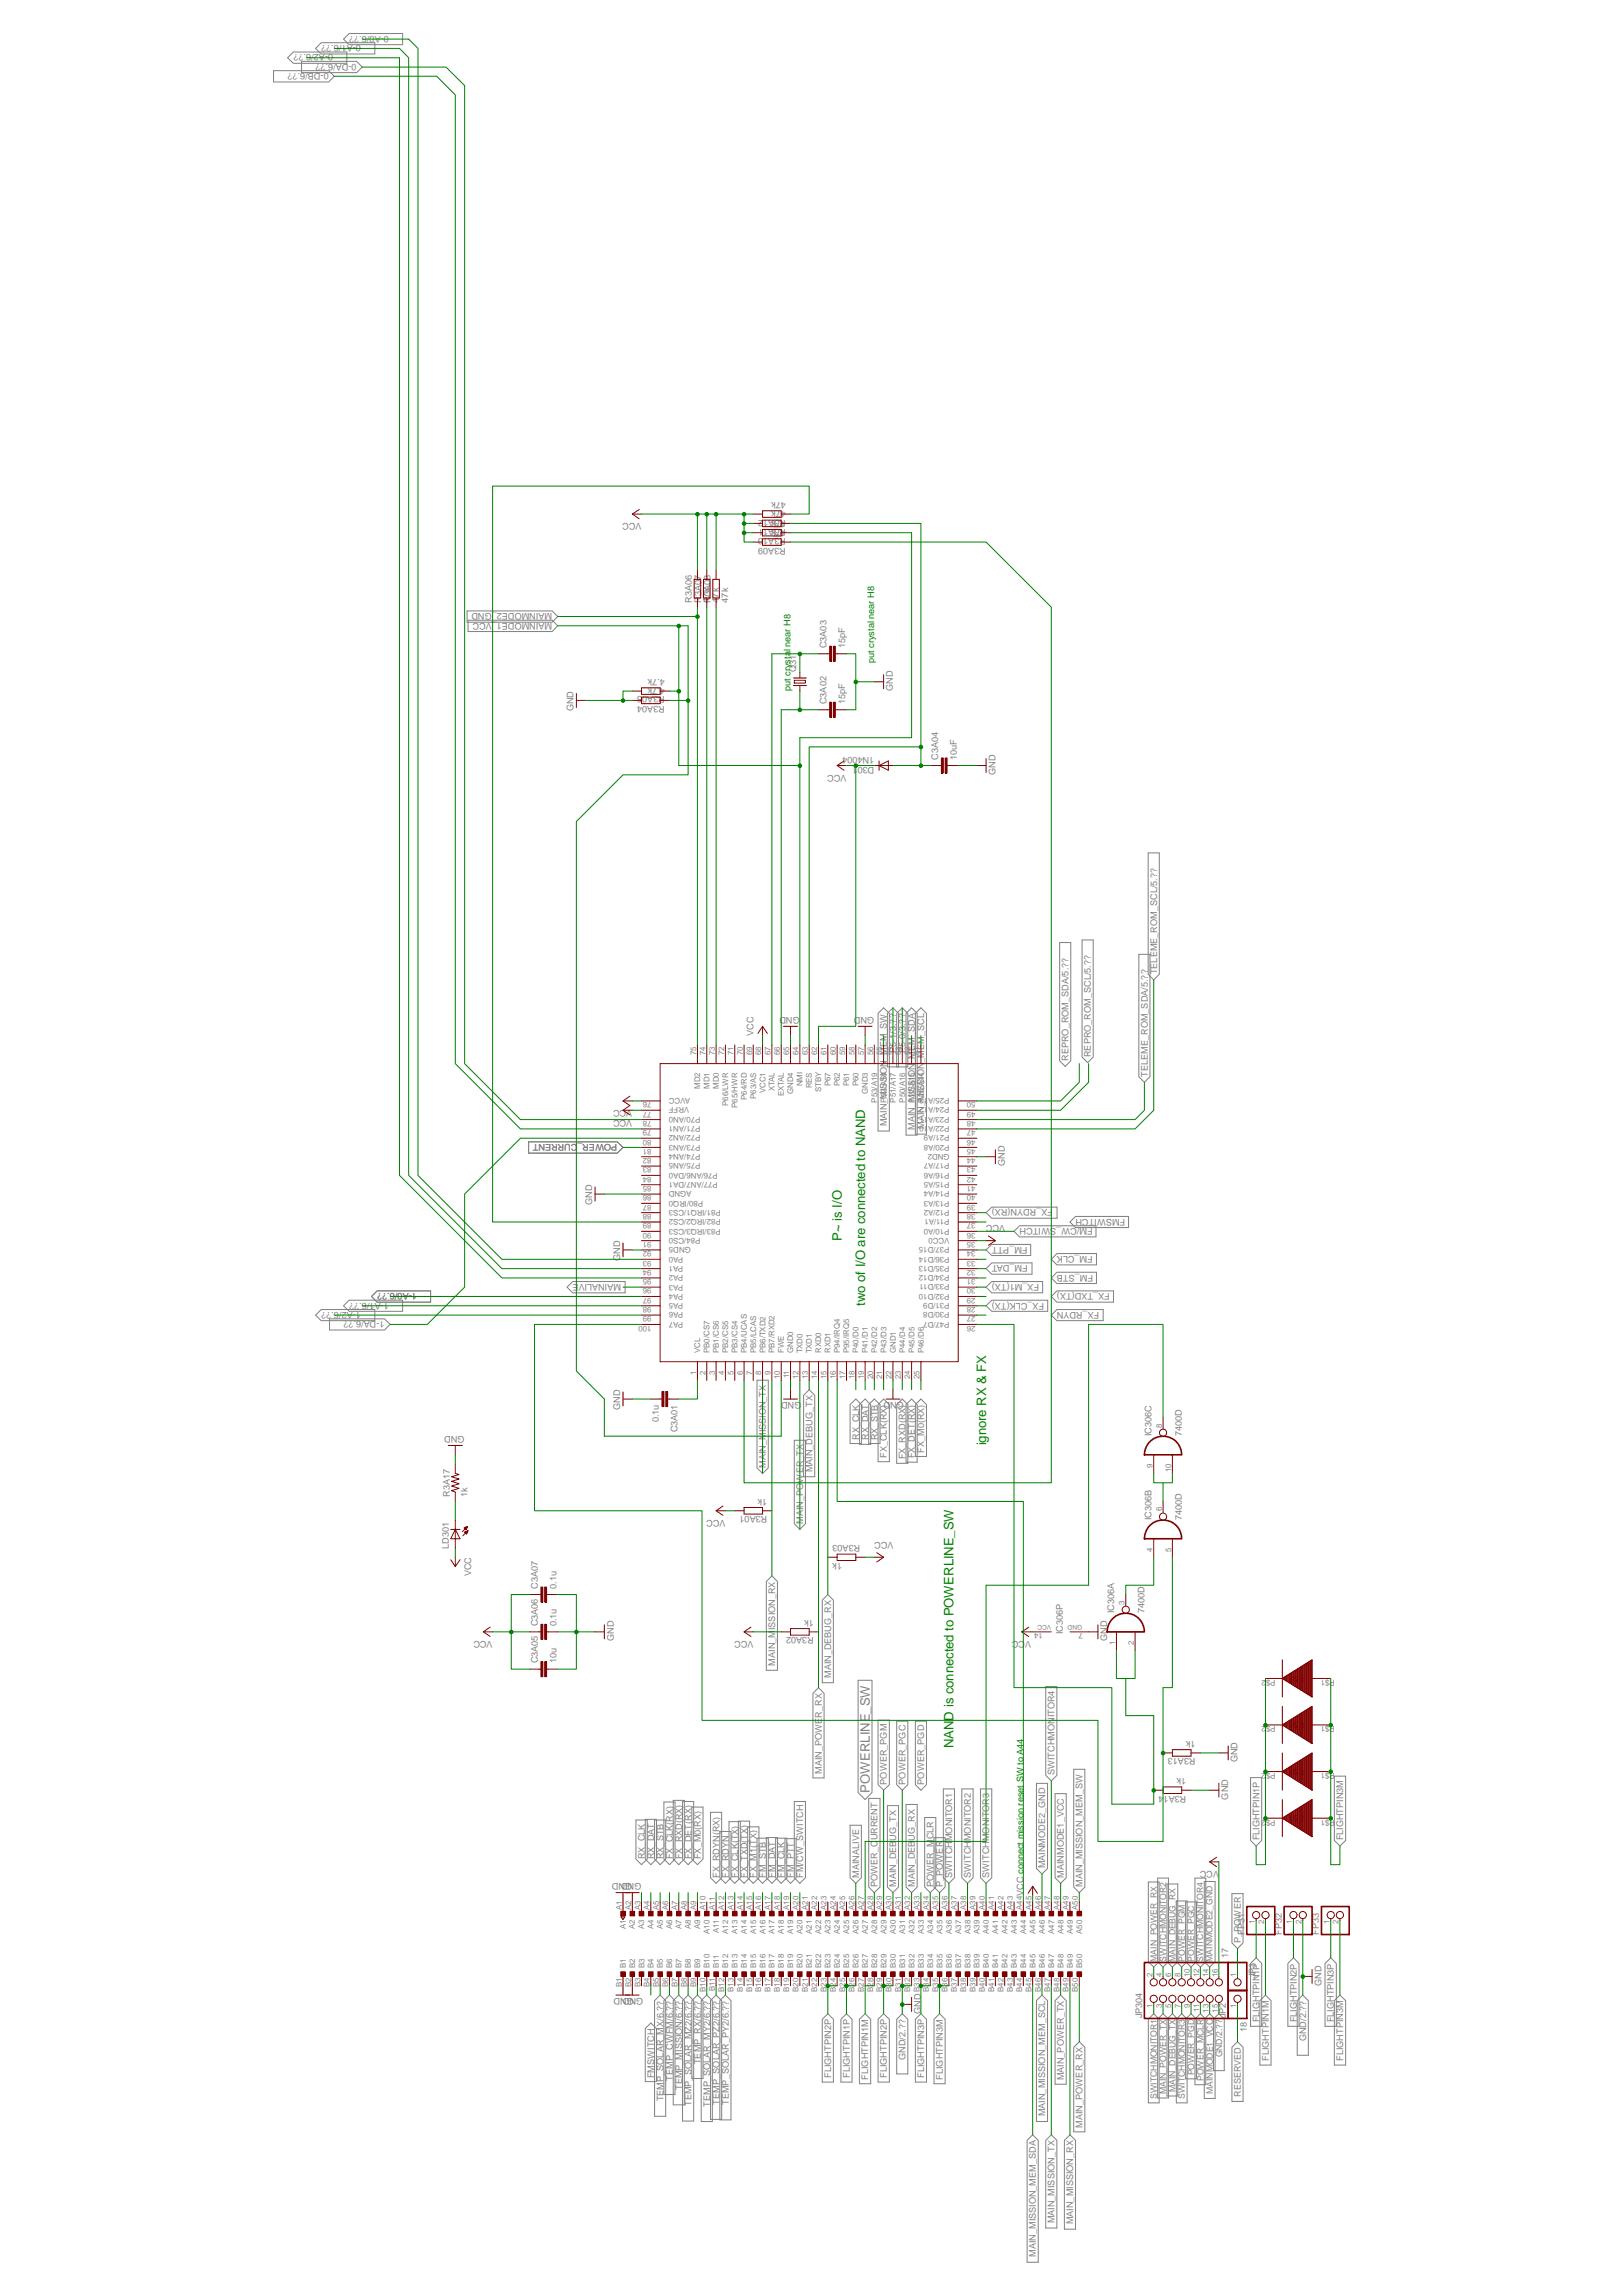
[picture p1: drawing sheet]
<svg xmlns="http://www.w3.org/2000/svg" width="210mm" height="297mm" viewBox="0 0 210 297" stroke-linecap="round" stroke-linejoin="round" font-family="sans-serif">
<defs><g id="words">
<g font-size="1.7" fill="#008000">
<text x="108.9" y="160.5" transform="rotate(-90 108.9 160.5)">P~ is I/O</text>
<text x="111.9" y="168.9" transform="rotate(-90 111.9 168.9)">two of I/O are connected to NAND</text>
<text x="127.6" y="187" transform="rotate(-90 127.6 187)">ignore RX &amp; FX</text>
<text x="123.4" y="226.2" transform="rotate(-90 123.4 226.2)">NAND is connected to POWERLINE_SW</text>
</g>
<text font-size="1.7" fill="#808080" x="112.5" y="231.9" transform="rotate(-90 112.5 231.9)">POWERLINE_SW</text>
<g font-size="1.2" fill="#808080">
<text x="46.7" y="5.8" transform="rotate(-180 46.7 5.8)">0-A1/6.??</text>
<text x="50.3" y="4.6" transform="rotate(-180 50.3 4.6)">0-A0/6.??</text>
<text x="42.5" y="9.5" transform="rotate(-180 42.5 9.5)">0-DB/6.??</text>
<text x="43.1" y="7" transform="rotate(-180 43.1 7)">0-A2/6.??</text>
<text x="46.1" y="8.3" transform="rotate(-180 46.1 8.3)">0-DA/6.??</text>
<text x="101.7" y="64.9" transform="rotate(-180 101.7 64.9)">47k</text>
<text x="83" y="67.7" transform="rotate(-180 83 67.7)">VCC</text>
<text x="101.7" y="68.6" transform="rotate(-180 101.7 68.6)">47k</text>
<text x="101.7" y="67.4" transform="rotate(-180 101.7 67.4)">47k</text>
<text x="101.7" y="66.1" transform="rotate(-180 101.7 66.1)">47k</text>
<text x="101.7" y="70.8" transform="rotate(-180 101.7 70.8)">R3A09</text>
<text x="101.7" y="69.6" transform="rotate(-180 101.7 69.6)">R3A10</text>
<text x="101.7" y="68.4" transform="rotate(-180 101.7 68.4)">R3A11</text>
<text x="101.7" y="67.2" transform="rotate(-180 101.7 67.2)">R3A12</text>
<text x="89.5" y="78" transform="rotate(-90 89.5 78)">R3A06</text>
<text x="90.7" y="78" transform="rotate(-90 90.7 78)">R3A07</text>
<text x="91.8" y="78" transform="rotate(-90 91.8 78)">47k</text>
<text x="91.9" y="78" transform="rotate(-90 91.9 78)">R3A08</text>
<text x="93" y="78" transform="rotate(-90 93 78)">47k</text>
<text x="94.2" y="78" transform="rotate(-90 94.2 78)">47k</text>
<text x="71.4" y="79.4" transform="rotate(-180 71.4 79.4)">MAINMODE2_GND</text>
<text x="71.4" y="80.5" transform="rotate(-180 71.4 80.5)">MAINMODE1_VCC</text>
<text x="106.9" y="83.9" transform="rotate(-90 106.9 83.9)">C3A03</text>
<text x="109.3" y="83.9" transform="rotate(-90 109.3 83.9)">15pF</text>
<text x="86" y="89" transform="rotate(-180 86 89)">4.7k</text>
<text x="86" y="87.8" transform="rotate(-180 86 87.8)">4.7k</text>
<text x="103" y="87" transform="rotate(-90 103 87)">Q31</text>
<text x="115.5" y="89.4" transform="rotate(-90 115.5 89.4)">GND</text>
<text x="74.2" y="92" transform="rotate(-90 74.2 92)">GND</text>
<text x="86" y="91.3" transform="rotate(-180 86 91.3)">R3A04</text>
<text x="86" y="90.1" transform="rotate(-180 86 90.1)">R3A05</text>
<text x="106.9" y="91.1" transform="rotate(-90 106.9 91.1)">C3A02</text>
<text x="109.3" y="91.1" transform="rotate(-90 109.3 91.1)">15pF</text>
<text x="109.5" y="100.2" transform="rotate(-180 109.5 100.2)">VCC</text>
<text x="113.1" y="98" transform="rotate(-180 113.1 98)">1N4004</text>
<text x="113.1" y="99.3" transform="rotate(-180 113.1 99.3)">D301</text>
<text x="121.4" y="98.3" transform="rotate(-90 121.4 98.3)">C3A04</text>
<text x="123.8" y="98.3" transform="rotate(-90 123.8 98.3)">10uF</text>
<text x="128.8" y="100.2" transform="rotate(-90 128.8 100.2)">GND</text>
<text x="103.5" y="131.6" transform="rotate(-180 103.5 131.6)">GND</text>
<text x="113.1" y="131.6" transform="rotate(-180 113.1 131.6)">GND</text>
<text x="149.7" y="126" transform="rotate(-90 149.7 126)">TELEME_ROM_SCL/5.??</text>
<text x="97.5" y="134" transform="rotate(-90 97.5 134)">VCC</text>
<text x="116" y="136.2" transform="rotate(-90 116 136.2)">P5-1/3.??</text>
<text x="117.2" y="136.2" transform="rotate(-90 117.2 136.2)">P5-0/3.??</text>
<text x="138.2" y="137.2" transform="rotate(-90 138.2 137.2)">REPRO_ROM_SDA/5.??</text>
<text x="141.1" y="136.8" transform="rotate(-90 141.1 136.8)">REPRO_ROM_SCL/5.??</text>
<text x="81.8" y="143.6" transform="rotate(-180 81.8 143.6)">VCC</text>
<text x="148.5" y="139.3" transform="rotate(-90 148.5 139.3)">TELEME_ROM_SDA/5.??</text>
<text x="79.9" y="148" transform="rotate(-180 79.9 148)">POWER_CURRENT</text>
<text x="81.8" y="144.8" transform="rotate(-180 81.8 144.8)">VCC</text>
<text x="114.7" y="145.7" transform="rotate(-90 114.7 145.7)">MAIN_MISSION_MEM_SW</text>
<text x="118.4" y="146.2" transform="rotate(-90 118.4 146.2)">MAIN_MISSION_MEM_SDA</text>
<text x="119.6" y="146" transform="rotate(-90 119.6 146)">MAIN_MISSION_MEM_SCL</text>
<text x="76.6" y="155.9" transform="rotate(-90 76.6 155.9)">GND</text>
<text x="130" y="150.9" transform="rotate(-90 130 150.9)">GND</text>
<text x="130" y="158.5" transform="rotate(-180 130 158.5)">VCC</text>
<text x="132.9" y="161.3" transform="rotate(-180 132.9 161.3)">FM_PTT</text>
<text x="136.2" y="156.5" transform="rotate(-180 136.2 156.5)">FX_RDYN(RX)</text>
<text x="141.4" y="158.9" transform="rotate(-180 141.4 158.9)">FM/CW_SWITCH</text>
<text x="145.6" y="157.7" transform="rotate(-180 145.6 157.7)">FMSWITCH</text>
<text x="53.9" y="167.3" transform="rotate(-180 53.9 167.3)">1-A0/6.??</text>
<text x="80.2" y="163.1" transform="rotate(-90 80.2 163.1)">GND</text>
<text x="80.3" y="166.1" transform="rotate(-180 80.3 166.1)">MAINALIVE</text>
<text x="133" y="163.7" transform="rotate(-180 133 163.7)">FM_DAT</text>
<text x="134.5" y="166.1" transform="rotate(-180 134.5 166.1)">FX_M1(TX)</text>
<text x="141.4" y="162.5" transform="rotate(-180 141.4 162.5)">FM_CLK</text>
<text x="141.4" y="164.9" transform="rotate(-180 141.4 164.9)">FM_STB</text>
<text x="143.6" y="167.3" transform="rotate(-180 143.6 167.3)">FX_TXD(TX)</text>
<text x="46.7" y="169.7" transform="rotate(-180 46.7 169.7)">1-A2/6.??</text>
<text x="49.7" y="170.9" transform="rotate(-180 49.7 170.9)">1-DA/6.??</text>
<text x="50.3" y="168.5" transform="rotate(-180 50.3 168.5)">1-A1/6.??</text>
<text x="135.1" y="168.5" transform="rotate(-180 135.1 168.5)">FX_CLK(TX)</text>
<text x="142.2" y="169.7" transform="rotate(-180 142.2 169.7)">FX_RDYN</text>
<text x="60.1" y="185.8" transform="rotate(-180 60.1 185.8)">GND</text>
<text x="80.2" y="182.4" transform="rotate(-90 80.2 182.4)">GND</text>
<text x="85.2" y="184" transform="rotate(-90 85.2 184)">0.1u</text>
<text x="87.7" y="185.3" transform="rotate(-90 87.7 185.3)">C3A01</text>
<text x="103.7" y="181.4" transform="rotate(-180 103.7 181.4)">GND</text>
<text x="116.9" y="181.4" transform="rotate(-180 116.9 181.4)">GND</text>
<text x="149" y="185.8" transform="rotate(-90 149 185.8)">IC306C</text>
<text x="152.9" y="185.8" transform="rotate(-90 152.9 185.8)">7400D</text>
<text x="99.1" y="189.9" transform="rotate(-90 99.1 189.9)">MAIN_MISSION_TX</text>
<text x="105.1" y="190.5" transform="rotate(-90 105.1 190.5)">MAIN_DEBUG_TX</text>
<text x="111.1" y="186.3" transform="rotate(-90 111.1 186.3)">RX_CLK</text>
<text x="112.4" y="186.3" transform="rotate(-90 112.4 186.3)">RX_DAT</text>
<text x="113.6" y="186.3" transform="rotate(-90 113.6 186.3)">RX_STB</text>
<text x="114.7" y="188.6" transform="rotate(-90 114.7 188.6)">FX_CLK(RX)</text>
<text x="117.2" y="188.8" transform="rotate(-90 117.2 188.8)">FX_RXD(RX)</text>
<text x="118.4" y="188.7" transform="rotate(-90 118.4 188.7)">FX_DET(RX)</text>
<text x="119.6" y="188" transform="rotate(-90 119.6 188)">FX_M0(RX)</text>
<text x="58.2" y="193.6" transform="rotate(-90 58.2 193.6)">R3A17</text>
<text x="60.5" y="193.6" transform="rotate(-90 60.5 193.6)">1k</text>
<text x="93.9" y="196.7" transform="rotate(-180 93.9 196.7)">VCC</text>
<text x="99.3" y="193.9" transform="rotate(-180 99.3 193.9)">1k</text>
<text x="99.3" y="196.2" transform="rotate(-180 99.3 196.2)">R3A01</text>
<text x="103.9" y="197.1" transform="rotate(-90 103.9 197.1)">MAIN_POWER_TX</text>
<text x="149" y="196.7" transform="rotate(-90 149 196.7)">IC306B</text>
<text x="152.9" y="196.7" transform="rotate(-90 152.9 196.7)">7400D</text>
<text x="58.1" y="200.4" transform="rotate(-90 58.1 200.4)">LD301</text>
<text x="61" y="203.9" transform="rotate(-90 61 203.9)">VCC</text>
<text x="108.9" y="202.2" transform="rotate(-180 108.9 202.2)">1k</text>
<text x="111.3" y="199.9" transform="rotate(-180 111.3 199.9)">R3A03</text>
<text x="115.6" y="199.4" transform="rotate(-180 115.6 199.4)">VCC</text>
<text x="69.6" y="205.6" transform="rotate(-90 69.6 205.6)">C3A07</text>
<text x="72" y="205.6" transform="rotate(-90 72 205.6)">0.1u</text>
<text x="105.3" y="209.5" transform="rotate(-180 105.3 209.5)">1k</text>
<text x="144.1" y="208.7" transform="rotate(-90 144.1 208.7)">IC306A</text>
<text x="148.1" y="208.7" transform="rotate(-90 148.1 208.7)">7400D</text>
<text x="63.7" y="212.3" transform="rotate(-180 63.7 212.3)">VCC</text>
<text x="69.6" y="215.2" transform="rotate(-90 69.6 215.2)">C3A05</text>
<text x="69.6" y="210.4" transform="rotate(-90 69.6 210.4)">C3A06</text>
<text x="72" y="215.2" transform="rotate(-90 72 215.2)">10u</text>
<text x="72" y="210.4" transform="rotate(-90 72 210.4)">0.1u</text>
<text x="79.4" y="212.3" transform="rotate(-90 79.4 212.3)">GND</text>
<text x="97.5" y="212.3" transform="rotate(-180 97.5 212.3)">VCC</text>
<text x="100.3" y="215.5" transform="rotate(-90 100.3 215.5)">MAIN_MISSION_RX</text>
<text x="105.3" y="211.8" transform="rotate(-180 105.3 211.8)">R3A02</text>
<text x="133.4" y="212.3" transform="rotate(-180 133.4 212.3)">VCC</text>
<text x="137.5" y="211.4" transform="rotate(-90 137.5 211.4)">IC306P</text>
<text x="143.2" y="212.3" transform="rotate(-90 143.2 212.3)">GND</text>
<text x="107.5" y="217.1" transform="rotate(-90 107.5 217.1)">MAIN_DEBUG_RX</text>
<text x="154.7" y="225.2" transform="rotate(-180 154.7 225.2)">1k</text>
<text x="154.7" y="227.5" transform="rotate(-180 154.7 227.5)">R3A13</text>
<text x="160.1" y="228" transform="rotate(-90 160.1 228)">GND</text>
<text x="106.3" y="229.5" transform="rotate(-90 106.3 229.5)">MAIN_POWER_RX</text>
<text x="114.7" y="230.9" transform="rotate(-90 114.7 230.9)">POWER_PGM</text>
<text x="117.2" y="230.9" transform="rotate(-90 117.2 230.9)">POWER_PGC</text>
<text x="119.6" y="230.9" transform="rotate(-90 119.6 230.9)">POWER_PGD</text>
<text x="136.4" y="229.7" transform="rotate(-90 136.4 229.7)">SWITCHMONITOR4</text>
<text x="153.5" y="230" transform="rotate(-180 153.5 230)">1k</text>
<text x="153.5" y="232.3" transform="rotate(-180 153.5 232.3)">R3A14</text>
<text x="158.9" y="232.8" transform="rotate(-90 158.9 232.8)">GND</text>
<text x="162.9" y="238.1" transform="rotate(-90 162.9 238.1)">FLIGHTPIN1P</text>
<text x="173.8" y="238.1" transform="rotate(-90 173.8 238.1)">FLIGHTPIN3M</text>
<text x="81.8" y="243.6" transform="rotate(-180 81.8 243.6)">GND</text>
<text x="83" y="243.6" transform="rotate(-180 83 243.6)">GND</text>
<text x="83.4" y="240.5" transform="rotate(-90 83.4 240.5)">RX_CLK</text>
<text x="84.6" y="240.5" transform="rotate(-90 84.6 240.5)">RX_DAT</text>
<text x="85.8" y="240.5" transform="rotate(-90 85.8 240.5)">RX_STB</text>
<text x="87" y="240.5" transform="rotate(-90 87 240.5)">FX_CLK(RX)</text>
<text x="88.2" y="240.5" transform="rotate(-90 88.2 240.5)">FX_RXD(RX)</text>
<text x="89.5" y="240.5" transform="rotate(-90 89.5 240.5)">FX_DET(RX)</text>
<text x="90.7" y="240.5" transform="rotate(-90 90.7 240.5)">FX_M0(RX)</text>
<text x="93.1" y="242.9" transform="rotate(-90 93.1 242.9)">FX_RDYN(RX)</text>
<text x="94.3" y="242.9" transform="rotate(-90 94.3 242.9)">FX_RDYN</text>
<text x="95.5" y="242.9" transform="rotate(-90 95.5 242.9)">FX_CLK(TX)</text>
<text x="96.7" y="242.9" transform="rotate(-90 96.7 242.9)">FX_TXD(TX)</text>
<text x="97.9" y="242.9" transform="rotate(-90 97.9 242.9)">FX_M1(TX)</text>
<text x="99.1" y="242.9" transform="rotate(-90 99.1 242.9)">FM_STB</text>
<text x="100.3" y="242.9" transform="rotate(-90 100.3 242.9)">FM_DAT</text>
<text x="101.5" y="242.9" transform="rotate(-90 101.5 242.9)">FM_CLK</text>
<text x="102.7" y="242.9" transform="rotate(-90 102.7 242.9)">FM_PTT</text>
<text x="103.9" y="242.9" transform="rotate(-90 103.9 242.9)">FM/CW_SWITCH</text>
<text x="111.1" y="242.9" transform="rotate(-90 111.1 242.9)">MAINALIVE</text>
<text x="113.5" y="244.1" transform="rotate(-90 113.5 244.1)">POWER_CURRENT</text>
<text x="116" y="244.1" transform="rotate(-90 116 244.1)">MAIN_DEBUG_TX</text>
<text x="118.4" y="244.1" transform="rotate(-90 118.4 244.1)">MAIN_DEBUG_RX</text>
<text x="120.8" y="244.1" transform="rotate(-90 120.8 244.1)">POWER_MCLR</text>
<text x="122" y="244.1" transform="rotate(-90 122 244.1)">P_POWER</text>
<text x="123.2" y="242.9" transform="rotate(-90 123.2 242.9)">SWITCHMONITOR1</text>
<text x="125.6" y="242.9" transform="rotate(-90 125.6 242.9)">SWITCHMONITOR2</text>
<text x="128" y="242.9" transform="rotate(-90 128 242.9)">SWITCHMONITOR3</text>
<text x="132.4" y="245.2" transform="rotate(-90 132.4 245.2)">VCC connect mission reset SW to A44</text>
<text x="135.2" y="241.7" transform="rotate(-90 135.2 241.7)">MAINMODE2_GND</text>
<text x="137.6" y="242.9" transform="rotate(-90 137.6 242.9)">MAINMODE1_VCC</text>
<text x="140.1" y="244.1" transform="rotate(-90 140.1 244.1)">MAIN_MISSION_MEM_SW</text>
<text x="157.7" y="242.1" transform="rotate(-180 157.7 242.1)">VCC</text>
<text x="160.5" y="251.4" transform="rotate(-90 160.5 251.4)">P_POWER</text>
<text x="161" y="250.3" transform="rotate(-90 161 250.3)">FP31</text>
<text x="165.8" y="250.3" transform="rotate(-90 165.8 250.3)">FP32</text>
<text x="170.6" y="250.3" transform="rotate(-90 170.6 250.3)">FP33</text>
<text x="158.9" y="253.3" transform="rotate(-90 158.9 253.3)">17</text>
<text x="162.5" y="255.9" transform="rotate(-90 162.5 255.9)">JP3</text>
<text x="171" y="256.9" transform="rotate(-90 171 256.9)">GND</text>
<text x="82" y="258.5" transform="rotate(-180 82 258.5)">GND</text>
<text x="83.2" y="258.5" transform="rotate(-180 83.2 258.5)">GND</text>
<text x="119.1" y="260.5" transform="rotate(-90 119.1 260.5)">GND</text>
<text x="147.8" y="261.1" transform="rotate(-90 147.8 261.1)">JP304</text>
<text x="158.6" y="261.1" transform="rotate(-90 158.6 261.1)">JP2</text>
<text x="161.3" y="262.9" transform="rotate(-90 161.3 262.9)">18</text>
<text x="162.9" y="261.6" transform="rotate(-90 162.9 261.6)">FLIGHTPIN1P</text>
<text x="167.8" y="261.6" transform="rotate(-90 167.8 261.6)">FLIGHTPIN2P</text>
<text x="172.6" y="261.6" transform="rotate(-90 172.6 261.6)">FLIGHTPIN3P</text>
<text x="84.6" y="268.9" transform="rotate(-90 84.6 268.9)">FMSWITCH</text>
<text x="87" y="269.2" transform="rotate(-90 87 269.2)">TEMP_CWFM/6.??</text>
<text x="90.7" y="267.1" transform="rotate(-90 90.7 267.1)">TEMP_RX/6.??</text>
<text x="107.5" y="268.8" transform="rotate(-90 107.5 268.8)">FLIGHTPIN2P</text>
<text x="109.9" y="268.8" transform="rotate(-90 109.9 268.8)">FLIGHTPIN1P</text>
<text x="112.3" y="269" transform="rotate(-90 112.3 269)">FLIGHTPIN1M</text>
<text x="114.7" y="268.8" transform="rotate(-90 114.7 268.8)">FLIGHTPIN2P</text>
<text x="117.2" y="266.5" transform="rotate(-90 117.2 266.5)">GND/2.??</text>
<text x="119.6" y="268.8" transform="rotate(-90 119.6 268.8)">FLIGHTPIN3P</text>
<text x="122" y="269" transform="rotate(-90 122 269)">FLIGHTPIN3M</text>
<text x="137.6" y="269.1" transform="rotate(-90 137.6 269.1)">MAIN_POWER_TX</text>
<text x="164.1" y="266.6" transform="rotate(-90 164.1 266.6)">FLIGHTPIN1M</text>
<text x="169" y="264.1" transform="rotate(-90 169 264.1)">GND/2.??</text>
<text x="173.8" y="266.6" transform="rotate(-90 173.8 266.6)">FLIGHTPIN3M</text>
<text x="85.8" y="271.9" transform="rotate(-90 85.8 271.9)">TEMP_SOLAR_MX/6.??</text>
<text x="88.2" y="270.4" transform="rotate(-90 88.2 270.4)">TEMP_MISSION/6.??</text>
<text x="89.5" y="272.5" transform="rotate(-90 89.5 272.5)">TEMP_SOLAR_MZ2/6.??</text>
<text x="91.9" y="272.5" transform="rotate(-90 91.9 272.5)">TEMP_SOLAR_MY2/6.??</text>
<text x="93.1" y="272.3" transform="rotate(-90 93.1 272.3)">TEMP_SOLAR_PZ2/6.??</text>
<text x="94.3" y="272.3" transform="rotate(-90 94.3 272.3)">TEMP_SOLAR_PY2/6.??</text>
<text x="135.2" y="273.8" transform="rotate(-90 135.2 273.8)">MAIN_MISSION_MEM_SCL</text>
<text x="140.1" y="275.3" transform="rotate(-90 140.1 275.3)">MAIN_POWER_RX</text>
<text x="160.5" y="271.3" transform="rotate(-90 160.5 271.3)">RESERVED</text>
<text x="136.4" y="287.7" transform="rotate(-90 136.4 287.7)">MAIN_MISSION_TX</text>
<text x="138.9" y="287.8" transform="rotate(-90 138.9 287.8)">MAIN_MISSION_RX</text>
<text x="134" y="292" transform="rotate(-90 134 292)">MAIN_MISSION_MEM_SDA</text>
</g>
<g font-size="1.2" fill="#008000">
<text x="102.3" y="89.4" transform="rotate(-90 102.3 89.4)">put crystal near H8</text>
<text x="113.1" y="85.8" transform="rotate(-90 113.1 85.8)">put crystal near H8</text>
</g>
<g font-size="1.1" fill="#808080">
<text x="149.7" y="253.8" transform="rotate(-90 149.7 253.8)">MAIN_POWER_RX</text>
<text x="150.9" y="253.8" transform="rotate(-90 150.9 253.8)">SWITCHMONITOR2</text>
<text x="152.1" y="253.8" transform="rotate(-90 152.1 253.8)">MAIN_DEBUG_RX</text>
<text x="153.3" y="253.8" transform="rotate(-90 153.3 253.8)">POWER_PGM</text>
<text x="154.5" y="253.8" transform="rotate(-90 154.5 253.8)">POWER_PGC</text>
<text x="155.7" y="253.8" transform="rotate(-90 155.7 253.8)">SWITCHMONITOR4</text>
<text x="156.9" y="253.8" transform="rotate(-90 156.9 253.8)">MAINMODE2_GND</text>
<text x="154.5" y="268.5" transform="rotate(-90 154.5 268.5)">POWER_PGD</text>
<text x="155.7" y="269.2" transform="rotate(-90 155.7 269.2)">POWER_MCLR</text>
<text x="158.1" y="266.2" transform="rotate(-90 158.1 266.2)">GND/2.??</text>
<text x="149.7" y="271.5" transform="rotate(-90 149.7 271.5)">SWITCHMONITOR1</text>
<text x="150.9" y="270.9" transform="rotate(-90 150.9 270.9)">MAIN_POWER_TX</text>
<text x="152.1" y="270.6" transform="rotate(-90 152.1 270.6)">MAIN_DEBUG_TX</text>
<text x="153.3" y="271.5" transform="rotate(-90 153.3 271.5)">SWITCHMONITOR3</text>
<text x="156.9" y="270.9" transform="rotate(-90 156.9 270.9)">MAINMODE1_VCC</text>
</g>
<g font-size="1" fill="#808080">
<text x="90.1" y="136.5" transform="rotate(-90 90.1 136.5)">75</text>
<text x="91.3" y="136.5" transform="rotate(-90 91.3 136.5)">74</text>
<text x="92.5" y="136.5" transform="rotate(-90 92.5 136.5)">73</text>
<text x="93.7" y="136.5" transform="rotate(-90 93.7 136.5)">72</text>
<text x="94.9" y="136.5" transform="rotate(-90 94.9 136.5)">71</text>
<text x="96.1" y="136.5" transform="rotate(-90 96.1 136.5)">70</text>
<text x="97.3" y="136.5" transform="rotate(-90 97.3 136.5)">69</text>
<text x="98.5" y="136.5" transform="rotate(-90 98.5 136.5)">68</text>
<text x="99.7" y="136.5" transform="rotate(-90 99.7 136.5)">67</text>
<text x="100.9" y="136.5" transform="rotate(-90 100.9 136.5)">66</text>
<text x="102.1" y="136.5" transform="rotate(-90 102.1 136.5)">65</text>
<text x="103.3" y="136.5" transform="rotate(-90 103.3 136.5)">64</text>
<text x="104.5" y="136.5" transform="rotate(-90 104.5 136.5)">63</text>
<text x="105.7" y="136.5" transform="rotate(-90 105.7 136.5)">62</text>
<text x="106.9" y="136.5" transform="rotate(-90 106.9 136.5)">61</text>
<text x="108.1" y="136.5" transform="rotate(-90 108.1 136.5)">60</text>
<text x="109.3" y="136.5" transform="rotate(-90 109.3 136.5)">59</text>
<text x="110.6" y="136.5" transform="rotate(-90 110.6 136.5)">58</text>
<text x="111.8" y="136.5" transform="rotate(-90 111.8 136.5)">57</text>
<text x="113" y="136.5" transform="rotate(-90 113 136.5)">56</text>
<text x="114.2" y="136.5" transform="rotate(-90 114.2 136.5)">55</text>
<text x="115.4" y="136.5" transform="rotate(-90 115.4 136.5)">54</text>
<text x="116.6" y="136.5" transform="rotate(-90 116.6 136.5)">53</text>
<text x="117.8" y="136.5" transform="rotate(-90 117.8 136.5)">52</text>
<text x="119" y="136.5" transform="rotate(-90 119 136.5)">51</text>
<text x="84.3" y="142.6" transform="rotate(-180 84.3 142.6)">76</text>
<text x="84.3" y="143.8" transform="rotate(-180 84.3 143.8)">77</text>
<text x="89.2" y="143.3" transform="rotate(-180 89.2 143.3)">VRFF</text>
<text x="89.3" y="142.1" transform="rotate(-180 89.3 142.1)">AVCC</text>
<text x="90.6" y="140.9" transform="rotate(-90 90.6 140.9)">MD2</text>
<text x="91.8" y="140.9" transform="rotate(-90 91.8 140.9)">MD1</text>
<text x="93" y="140.9" transform="rotate(-90 93 140.9)">MD0</text>
<text x="94.2" y="143.1" transform="rotate(-90 94.2 143.1)">P66/LWR</text>
<text x="95.4" y="143.3" transform="rotate(-90 95.4 143.3)">P65/HWR</text>
<text x="96.6" y="142.3" transform="rotate(-90 96.6 142.3)">P64/RD</text>
<text x="97.8" y="142.2" transform="rotate(-90 97.8 142.2)">P63/AS</text>
<text x="99" y="141.5" transform="rotate(-90 99 141.5)">VCC1</text>
<text x="100.2" y="141.1" transform="rotate(-90 100.2 141.1)">XTAL</text>
<text x="101.4" y="141.8" transform="rotate(-90 101.4 141.8)">EXTAL</text>
<text x="102.6" y="141.6" transform="rotate(-90 102.6 141.6)">GND4</text>
<text x="103.8" y="140.5" transform="rotate(-90 103.8 140.5)">NMI</text>
<text x="105.1" y="140.8" transform="rotate(-90 105.1 140.8)">RES</text>
<text x="106.3" y="141.3" transform="rotate(-90 106.3 141.3)">STBY</text>
<text x="107.5" y="140.5" transform="rotate(-90 107.5 140.5)">P67</text>
<text x="108.7" y="140.5" transform="rotate(-90 108.7 140.5)">P62</text>
<text x="109.9" y="140.5" transform="rotate(-90 109.9 140.5)">P61</text>
<text x="111.1" y="140.5" transform="rotate(-90 111.1 140.5)">P60</text>
<text x="112.3" y="141.6" transform="rotate(-90 112.3 141.6)">GND3</text>
<text x="113.5" y="142.6" transform="rotate(-90 113.5 142.6)">P53/A19</text>
<text x="114.7" y="142.6" transform="rotate(-90 114.7 142.6)">P52/A18</text>
<text x="115.9" y="142.6" transform="rotate(-90 115.9 142.6)">P51/A17</text>
<text x="117.1" y="142.6" transform="rotate(-90 117.1 142.6)">P50/A16</text>
<text x="118.3" y="142.6" transform="rotate(-90 118.3 142.6)">P27/A15</text>
<text x="119.5" y="142.6" transform="rotate(-90 119.5 142.6)">P26/A14</text>
<text x="122.9" y="143.3" transform="rotate(-180 122.9 143.3)">P24/A12</text>
<text x="122.9" y="142.1" transform="rotate(-180 122.9 142.1)">P25/A13</text>
<text x="126.2" y="143.8" transform="rotate(-180 126.2 143.8)">49</text>
<text x="126.2" y="142.6" transform="rotate(-180 126.2 142.6)">50</text>
<text x="84.3" y="145" transform="rotate(-180 84.3 145)">78</text>
<text x="84.3" y="146.2" transform="rotate(-180 84.3 146.2)">79</text>
<text x="84.3" y="147.4" transform="rotate(-180 84.3 147.4)">80</text>
<text x="84.3" y="148.6" transform="rotate(-180 84.3 148.6)">81</text>
<text x="84.3" y="149.8" transform="rotate(-180 84.3 149.8)">82</text>
<text x="90.6" y="144.5" transform="rotate(-180 90.6 144.5)">P70/AN0</text>
<text x="90.6" y="145.7" transform="rotate(-180 90.6 145.7)">P71/AN1</text>
<text x="90.6" y="146.9" transform="rotate(-180 90.6 146.9)">P72/AN2</text>
<text x="90.6" y="148.1" transform="rotate(-180 90.6 148.1)">P73/AN3</text>
<text x="90.6" y="149.3" transform="rotate(-180 90.6 149.3)">P74/AN4</text>
<text x="122.9" y="149.3" transform="rotate(-180 122.9 149.3)">GND2</text>
<text x="122.9" y="148.1" transform="rotate(-180 122.9 148.1)">P20/A8</text>
<text x="122.9" y="146.9" transform="rotate(-180 122.9 146.9)">P21/A9</text>
<text x="122.9" y="145.7" transform="rotate(-180 122.9 145.7)">P22/A10</text>
<text x="122.9" y="144.5" transform="rotate(-180 122.9 144.5)">P23/A11</text>
<text x="126.2" y="149.8" transform="rotate(-180 126.2 149.8)">44</text>
<text x="126.2" y="148.6" transform="rotate(-180 126.2 148.6)">45</text>
<text x="126.2" y="147.4" transform="rotate(-180 126.2 147.4)">46</text>
<text x="126.2" y="146.2" transform="rotate(-180 126.2 146.2)">47</text>
<text x="126.2" y="145" transform="rotate(-180 126.2 145)">48</text>
<text x="84.3" y="151" transform="rotate(-180 84.3 151)">83</text>
<text x="84.3" y="152.2" transform="rotate(-180 84.3 152.2)">84</text>
<text x="84.3" y="153.4" transform="rotate(-180 84.3 153.4)">85</text>
<text x="84.3" y="154.6" transform="rotate(-180 84.3 154.6)">86</text>
<text x="84.3" y="155.9" transform="rotate(-180 84.3 155.9)">87</text>
<text x="89.5" y="154.1" transform="rotate(-180 89.5 154.1)">AGND</text>
<text x="90.6" y="150.5" transform="rotate(-180 90.6 150.5)">P75/AN5</text>
<text x="91" y="155.3" transform="rotate(-180 91 155.3)">P80/IRQ0</text>
<text x="92.9" y="151.7" transform="rotate(-180 92.9 151.7)">P76/AN6/DA0</text>
<text x="92.9" y="152.9" transform="rotate(-180 92.9 152.9)">P77/AN7/DA1</text>
<text x="122.9" y="155.3" transform="rotate(-180 122.9 155.3)">P13/A3</text>
<text x="122.9" y="154.1" transform="rotate(-180 122.9 154.1)">P14/A4</text>
<text x="122.9" y="152.9" transform="rotate(-180 122.9 152.9)">P15/A5</text>
<text x="122.9" y="151.7" transform="rotate(-180 122.9 151.7)">P16/A6</text>
<text x="122.9" y="150.5" transform="rotate(-180 122.9 150.5)">P17/A7</text>
<text x="126.2" y="155.8" transform="rotate(-180 126.2 155.8)">39</text>
<text x="126.2" y="154.6" transform="rotate(-180 126.2 154.6)">40</text>
<text x="126.2" y="153.4" transform="rotate(-180 126.2 153.4)">41</text>
<text x="126.2" y="152.2" transform="rotate(-180 126.2 152.2)">42</text>
<text x="126.2" y="151" transform="rotate(-180 126.2 151)">43</text>
<text x="84.3" y="157.1" transform="rotate(-180 84.3 157.1)">88</text>
<text x="84.3" y="158.3" transform="rotate(-180 84.3 158.3)">89</text>
<text x="84.3" y="159.5" transform="rotate(-180 84.3 159.5)">90</text>
<text x="84.3" y="160.7" transform="rotate(-180 84.3 160.7)">91</text>
<text x="84.3" y="161.9" transform="rotate(-180 84.3 161.9)">92</text>
<text x="89.4" y="161.4" transform="rotate(-180 89.4 161.4)">GND5</text>
<text x="90.6" y="160.1" transform="rotate(-180 90.6 160.1)">P84/CS0</text>
<text x="93.2" y="156.5" transform="rotate(-180 93.2 156.5)">P81/IRQ1/CS3</text>
<text x="93.2" y="157.7" transform="rotate(-180 93.2 157.7)">P82/IRQ2/CS2</text>
<text x="93.2" y="158.9" transform="rotate(-180 93.2 158.9)">P83/IRQ3/CS3</text>
<text x="122.9" y="161.4" transform="rotate(-180 122.9 161.4)">P37/D15</text>
<text x="122.9" y="160.1" transform="rotate(-180 122.9 160.1)">VCC0</text>
<text x="122.9" y="158.9" transform="rotate(-180 122.9 158.9)">P10/A0</text>
<text x="122.9" y="157.7" transform="rotate(-180 122.9 157.7)">P11/A1</text>
<text x="122.9" y="156.5" transform="rotate(-180 122.9 156.5)">P12/A2</text>
<text x="126.2" y="161.9" transform="rotate(-180 126.2 161.9)">34</text>
<text x="126.2" y="160.7" transform="rotate(-180 126.2 160.7)">35</text>
<text x="126.2" y="159.5" transform="rotate(-180 126.2 159.5)">36</text>
<text x="126.2" y="158.3" transform="rotate(-180 126.2 158.3)">37</text>
<text x="126.2" y="157.1" transform="rotate(-180 126.2 157.1)">38</text>
<text x="84.3" y="163.1" transform="rotate(-180 84.3 163.1)">93</text>
<text x="84.3" y="164.3" transform="rotate(-180 84.3 164.3)">94</text>
<text x="84.3" y="165.5" transform="rotate(-180 84.3 165.5)">95</text>
<text x="84.3" y="166.7" transform="rotate(-180 84.3 166.7)">96</text>
<text x="84.3" y="167.9" transform="rotate(-180 84.3 167.9)">97</text>
<text x="88.4" y="162.6" transform="rotate(-180 88.4 162.6)">PA0</text>
<text x="88.4" y="163.8" transform="rotate(-180 88.4 163.8)">PA1</text>
<text x="88.4" y="165" transform="rotate(-180 88.4 165)">PA2</text>
<text x="88.4" y="166.2" transform="rotate(-180 88.4 166.2)">PA3</text>
<text x="88.4" y="167.4" transform="rotate(-180 88.4 167.4)">PA4</text>
<text x="122.9" y="167.4" transform="rotate(-180 122.9 167.4)">P32/D10</text>
<text x="122.9" y="166.2" transform="rotate(-180 122.9 166.2)">P33/D11</text>
<text x="122.9" y="165" transform="rotate(-180 122.9 165)">P34/D12</text>
<text x="122.9" y="163.8" transform="rotate(-180 122.9 163.8)">P35/D13</text>
<text x="122.9" y="162.6" transform="rotate(-180 122.9 162.6)">P36/D14</text>
<text x="126.2" y="167.9" transform="rotate(-180 126.2 167.9)">29</text>
<text x="126.2" y="166.7" transform="rotate(-180 126.2 166.7)">30</text>
<text x="126.2" y="165.5" transform="rotate(-180 126.2 165.5)">31</text>
<text x="126.2" y="164.3" transform="rotate(-180 126.2 164.3)">32</text>
<text x="126.2" y="163.1" transform="rotate(-180 126.2 163.1)">33</text>
<text x="84.3" y="169.1" transform="rotate(-180 84.3 169.1)">98</text>
<text x="84.3" y="170.3" transform="rotate(-180 84.3 170.3)">99</text>
<text x="84.3" y="171.5" transform="rotate(-180 84.3 171.5)">100</text>
<text x="88.4" y="168.6" transform="rotate(-180 88.4 168.6)">PA5</text>
<text x="88.4" y="169.8" transform="rotate(-180 88.4 169.8)">PA6</text>
<text x="88.4" y="171" transform="rotate(-180 88.4 171)">PA7</text>
<text x="122.9" y="171" transform="rotate(-180 122.9 171)">P47/D7</text>
<text x="122.9" y="169.8" transform="rotate(-180 122.9 169.8)">P30/D8</text>
<text x="122.9" y="168.6" transform="rotate(-180 122.9 168.6)">P31/D9</text>
<text x="126.2" y="171.5" transform="rotate(-180 126.2 171.5)">26</text>
<text x="126.2" y="170.3" transform="rotate(-180 126.2 170.3)">27</text>
<text x="126.2" y="169.1" transform="rotate(-180 126.2 169.1)">28</text>
<text x="90.1" y="177.8" transform="rotate(-90 90.1 177.8)">1</text>
<text x="90.6" y="175.1" transform="rotate(-90 90.6 175.1)">VCL</text>
<text x="91.3" y="177.8" transform="rotate(-90 91.3 177.8)">2</text>
<text x="91.8" y="175.1" transform="rotate(-90 91.8 175.1)">PB0/CS7</text>
<text x="92.5" y="177.8" transform="rotate(-90 92.5 177.8)">3</text>
<text x="93" y="175.1" transform="rotate(-90 93 175.1)">PB1/CS6</text>
<text x="93.7" y="177.8" transform="rotate(-90 93.7 177.8)">4</text>
<text x="94.2" y="175.1" transform="rotate(-90 94.2 175.1)">PB2/CS5</text>
<text x="94.9" y="177.8" transform="rotate(-90 94.9 177.8)">5</text>
<text x="95.4" y="175.1" transform="rotate(-90 95.4 175.1)">PB3/CS4</text>
<text x="96.1" y="177.8" transform="rotate(-90 96.1 177.8)">6</text>
<text x="96.6" y="175.1" transform="rotate(-90 96.6 175.1)">PB4/UCAS</text>
<text x="97.3" y="177.8" transform="rotate(-90 97.3 177.8)">7</text>
<text x="97.8" y="175.1" transform="rotate(-90 97.8 175.1)">PB5/LCAS</text>
<text x="98.5" y="177.8" transform="rotate(-90 98.5 177.8)">8</text>
<text x="99" y="175.1" transform="rotate(-90 99 175.1)">PB6/TXD2</text>
<text x="99.7" y="177.8" transform="rotate(-90 99.7 177.8)">9</text>
<text x="100.2" y="175.1" transform="rotate(-90 100.2 175.1)">PB7/RXD2</text>
<text x="100.9" y="178.4" transform="rotate(-90 100.9 178.4)">10</text>
<text x="101.4" y="175.1" transform="rotate(-90 101.4 175.1)">FWE</text>
<text x="102.1" y="178.3" transform="rotate(-90 102.1 178.3)">11</text>
<text x="102.6" y="175.1" transform="rotate(-90 102.6 175.1)">GND0</text>
<text x="103.3" y="178.4" transform="rotate(-90 103.3 178.4)">12</text>
<text x="103.8" y="175.1" transform="rotate(-90 103.8 175.1)">TXD0</text>
<text x="104.5" y="178.4" transform="rotate(-90 104.5 178.4)">13</text>
<text x="105.1" y="175.1" transform="rotate(-90 105.1 175.1)">TXD1</text>
<text x="105.7" y="178.4" transform="rotate(-90 105.7 178.4)">14</text>
<text x="106.3" y="175.1" transform="rotate(-90 106.3 175.1)">RXD0</text>
<text x="106.9" y="178.4" transform="rotate(-90 106.9 178.4)">15</text>
<text x="107.5" y="175.1" transform="rotate(-90 107.5 175.1)">RXD1</text>
<text x="108.1" y="178.4" transform="rotate(-90 108.1 178.4)">16</text>
<text x="108.7" y="175.1" transform="rotate(-90 108.7 175.1)">P94/IRQ4</text>
<text x="109.3" y="178.4" transform="rotate(-90 109.3 178.4)">17</text>
<text x="109.9" y="175.1" transform="rotate(-90 109.9 175.1)">P95/IRQ5</text>
<text x="110.6" y="178.4" transform="rotate(-90 110.6 178.4)">18</text>
<text x="111.1" y="175.1" transform="rotate(-90 111.1 175.1)">P40/D0</text>
<text x="111.8" y="178.4" transform="rotate(-90 111.8 178.4)">19</text>
<text x="112.3" y="175.1" transform="rotate(-90 112.3 175.1)">P41/D1</text>
<text x="113" y="178.4" transform="rotate(-90 113 178.4)">20</text>
<text x="113.5" y="175.1" transform="rotate(-90 113.5 175.1)">P42/D2</text>
<text x="114.2" y="178.4" transform="rotate(-90 114.2 178.4)">21</text>
<text x="114.7" y="175.1" transform="rotate(-90 114.7 175.1)">P43/D3</text>
<text x="115.4" y="178.4" transform="rotate(-90 115.4 178.4)">22</text>
<text x="115.9" y="175.1" transform="rotate(-90 115.9 175.1)">GND1</text>
<text x="116.6" y="178.4" transform="rotate(-90 116.6 178.4)">23</text>
<text x="117.1" y="175.1" transform="rotate(-90 117.1 175.1)">P44/D4</text>
<text x="117.8" y="178.4" transform="rotate(-90 117.8 178.4)">24</text>
<text x="118.3" y="175.1" transform="rotate(-90 118.3 175.1)">P45/D5</text>
<text x="119" y="178.4" transform="rotate(-90 119 178.4)">25</text>
<text x="119.5" y="175.1" transform="rotate(-90 119.5 175.1)">P46/D6</text>
<text x="150.3" y="184.7" transform="rotate(-90 150.3 184.7)">8</text>
<text x="149.1" y="189.9" transform="rotate(-90 149.1 189.9)">9</text>
<text x="151.5" y="190.5" transform="rotate(-90 151.5 190.5)">10</text>
<text x="150.3" y="195.5" transform="rotate(-90 150.3 195.5)">6</text>
<text x="149.1" y="200.7" transform="rotate(-90 149.1 200.7)">4</text>
<text x="151.5" y="200.7" transform="rotate(-90 151.5 200.7)">5</text>
<text x="145.5" y="207.6" transform="rotate(-90 145.5 207.6)">3</text>
<text x="134.9" y="211.3" transform="rotate(-180 134.9 211.3)">14</text>
<text x="140.1" y="211.3" transform="rotate(-180 140.1 211.3)">7</text>
<text x="144.3" y="212.8" transform="rotate(-90 144.3 212.8)">1</text>
<text x="146.7" y="212.8" transform="rotate(-90 146.7 212.8)">2</text>
<text x="165" y="217.3" transform="rotate(-180 165 217.3)">P$2</text>
<text x="168.6" y="216.8" transform="rotate(-180 168.6 216.8)">P$1</text>
<text x="169.1" y="216.8" transform="rotate(-180 169.1 216.8)">P$2</text>
<text x="172.7" y="217.3" transform="rotate(-180 172.7 217.3)">P$1</text>
<text x="165" y="223.3" transform="rotate(-180 165 223.3)">P$2</text>
<text x="169.1" y="222.8" transform="rotate(-180 169.1 222.8)">P$2</text>
<text x="172.7" y="223.3" transform="rotate(-180 172.7 223.3)">P$1</text>
<text x="165" y="229.4" transform="rotate(-180 165 229.4)">P$2</text>
<text x="168.6" y="228.8" transform="rotate(-180 168.6 228.8)">P$1</text>
<text x="169.1" y="228.8" transform="rotate(-180 169.1 228.8)">P$2</text>
<text x="172.7" y="229.4" transform="rotate(-180 172.7 229.4)">P$1</text>
<text x="165" y="235.4" transform="rotate(-180 165 235.4)">P$2</text>
<text x="169.1" y="234.9" transform="rotate(-180 169.1 234.9)">P$2</text>
<text x="172.7" y="235.4" transform="rotate(-180 172.7 235.4)">P$1</text>
<text x="80.4" y="247.1" transform="rotate(-90 80.4 247.1)">A1</text>
<text x="81" y="249.6" transform="rotate(-90 81 249.6)">A1</text>
<text x="81.6" y="247.1" transform="rotate(-90 81.6 247.1)">A2</text>
<text x="82.1" y="249.6" transform="rotate(-90 82.1 249.6)">A2</text>
<text x="82.8" y="247.1" transform="rotate(-90 82.8 247.1)">A3</text>
<text x="83.4" y="249.6" transform="rotate(-90 83.4 249.6)">A3</text>
<text x="84" y="247.1" transform="rotate(-90 84 247.1)">A4</text>
<text x="84.6" y="249.6" transform="rotate(-90 84.6 249.6)">A4</text>
<text x="85.2" y="247.1" transform="rotate(-90 85.2 247.1)">A5</text>
<text x="85.8" y="249.6" transform="rotate(-90 85.8 249.6)">A5</text>
<text x="86.4" y="247.1" transform="rotate(-90 86.4 247.1)">A6</text>
<text x="87" y="249.6" transform="rotate(-90 87 249.6)">A6</text>
<text x="87.7" y="247.1" transform="rotate(-90 87.7 247.1)">A7</text>
<text x="88.2" y="249.6" transform="rotate(-90 88.2 249.6)">A7</text>
<text x="88.9" y="247.1" transform="rotate(-90 88.9 247.1)">A8</text>
<text x="89.4" y="249.6" transform="rotate(-90 89.4 249.6)">A8</text>
<text x="90.1" y="247.1" transform="rotate(-90 90.1 247.1)">A9</text>
<text x="90.6" y="249.6" transform="rotate(-90 90.6 249.6)">A9</text>
<text x="91.3" y="247.1" transform="rotate(-90 91.3 247.1)">A10</text>
<text x="91.8" y="250.2" transform="rotate(-90 91.8 250.2)">A10</text>
<text x="92.5" y="247.1" transform="rotate(-90 92.5 247.1)">A11</text>
<text x="93" y="250.1" transform="rotate(-90 93 250.1)">A11</text>
<text x="93.7" y="247.1" transform="rotate(-90 93.7 247.1)">A12</text>
<text x="94.2" y="250.2" transform="rotate(-90 94.2 250.2)">A12</text>
<text x="94.9" y="247.1" transform="rotate(-90 94.9 247.1)">A13</text>
<text x="95.4" y="250.2" transform="rotate(-90 95.4 250.2)">A13</text>
<text x="96.1" y="247.1" transform="rotate(-90 96.1 247.1)">A14</text>
<text x="96.6" y="250.2" transform="rotate(-90 96.6 250.2)">A14</text>
<text x="97.3" y="247.1" transform="rotate(-90 97.3 247.1)">A15</text>
<text x="97.8" y="250.2" transform="rotate(-90 97.8 250.2)">A15</text>
<text x="98.5" y="247.1" transform="rotate(-90 98.5 247.1)">A16</text>
<text x="99" y="250.2" transform="rotate(-90 99 250.2)">A16</text>
<text x="99.7" y="247.1" transform="rotate(-90 99.7 247.1)">A17</text>
<text x="100.2" y="250.2" transform="rotate(-90 100.2 250.2)">A17</text>
<text x="100.9" y="247.1" transform="rotate(-90 100.9 247.1)">A18</text>
<text x="101.4" y="250.2" transform="rotate(-90 101.4 250.2)">A18</text>
<text x="102.1" y="247.1" transform="rotate(-90 102.1 247.1)">A19</text>
<text x="102.6" y="250.2" transform="rotate(-90 102.6 250.2)">A19</text>
<text x="103.3" y="247.1" transform="rotate(-90 103.3 247.1)">A20</text>
<text x="103.8" y="250.2" transform="rotate(-90 103.8 250.2)">A20</text>
<text x="104.5" y="247.1" transform="rotate(-90 104.5 247.1)">A21</text>
<text x="105.1" y="250.2" transform="rotate(-90 105.1 250.2)">A21</text>
<text x="105.7" y="247.1" transform="rotate(-90 105.7 247.1)">A22</text>
<text x="106.3" y="250.2" transform="rotate(-90 106.3 250.2)">A22</text>
<text x="106.9" y="247.1" transform="rotate(-90 106.9 247.1)">A23</text>
<text x="107.5" y="250.2" transform="rotate(-90 107.5 250.2)">A23</text>
<text x="108.1" y="247.1" transform="rotate(-90 108.1 247.1)">A24</text>
<text x="108.7" y="250.2" transform="rotate(-90 108.7 250.2)">A24</text>
<text x="109.3" y="247.1" transform="rotate(-90 109.3 247.1)">A25</text>
<text x="109.9" y="250.2" transform="rotate(-90 109.9 250.2)">A25</text>
<text x="110.6" y="247.1" transform="rotate(-90 110.6 247.1)">A26</text>
<text x="111.1" y="250.2" transform="rotate(-90 111.1 250.2)">A26</text>
<text x="111.8" y="247.1" transform="rotate(-90 111.8 247.1)">A27</text>
<text x="112.3" y="250.2" transform="rotate(-90 112.3 250.2)">A27</text>
<text x="113" y="247.1" transform="rotate(-90 113 247.1)">A28</text>
<text x="113.5" y="250.2" transform="rotate(-90 113.5 250.2)">A28</text>
<text x="114.2" y="247.1" transform="rotate(-90 114.2 247.1)">A29</text>
<text x="114.7" y="250.2" transform="rotate(-90 114.7 250.2)">A29</text>
<text x="115.4" y="247.1" transform="rotate(-90 115.4 247.1)">A30</text>
<text x="115.9" y="250.2" transform="rotate(-90 115.9 250.2)">A30</text>
<text x="116.6" y="247.1" transform="rotate(-90 116.6 247.1)">A31</text>
<text x="117.1" y="250.2" transform="rotate(-90 117.1 250.2)">A31</text>
<text x="117.8" y="247.1" transform="rotate(-90 117.8 247.1)">A32</text>
<text x="118.3" y="250.2" transform="rotate(-90 118.3 250.2)">A32</text>
<text x="119" y="247.1" transform="rotate(-90 119 247.1)">A33</text>
<text x="119.5" y="250.2" transform="rotate(-90 119.5 250.2)">A33</text>
<text x="120.2" y="247.1" transform="rotate(-90 120.2 247.1)">A34</text>
<text x="120.7" y="250.2" transform="rotate(-90 120.7 250.2)">A34</text>
<text x="121.4" y="247.1" transform="rotate(-90 121.4 247.1)">A35</text>
<text x="121.9" y="250.2" transform="rotate(-90 121.9 250.2)">A35</text>
<text x="122.6" y="247.1" transform="rotate(-90 122.6 247.1)">A36</text>
<text x="123.1" y="250.2" transform="rotate(-90 123.1 250.2)">A36</text>
<text x="123.8" y="247.1" transform="rotate(-90 123.8 247.1)">A37</text>
<text x="124.3" y="250.2" transform="rotate(-90 124.3 250.2)">A37</text>
<text x="125" y="247.1" transform="rotate(-90 125 247.1)">A38</text>
<text x="125.5" y="250.2" transform="rotate(-90 125.5 250.2)">A38</text>
<text x="126.2" y="247.1" transform="rotate(-90 126.2 247.1)">A39</text>
<text x="126.7" y="250.2" transform="rotate(-90 126.7 250.2)">A39</text>
<text x="127.4" y="247.1" transform="rotate(-90 127.4 247.1)">A40</text>
<text x="127.9" y="250.2" transform="rotate(-90 127.9 250.2)">A40</text>
<text x="128.6" y="247.1" transform="rotate(-90 128.6 247.1)">A41</text>
<text x="129.1" y="250.2" transform="rotate(-90 129.1 250.2)">A41</text>
<text x="129.8" y="247.1" transform="rotate(-90 129.8 247.1)">A42</text>
<text x="130.3" y="250.2" transform="rotate(-90 130.3 250.2)">A42</text>
<text x="131" y="247.1" transform="rotate(-90 131 247.1)">A43</text>
<text x="131.6" y="250.2" transform="rotate(-90 131.6 250.2)">A43</text>
<text x="132.2" y="247.1" transform="rotate(-90 132.2 247.1)">A44</text>
<text x="132.8" y="250.2" transform="rotate(-90 132.8 250.2)">A44</text>
<text x="133.4" y="247.1" transform="rotate(-90 133.4 247.1)">A45</text>
<text x="134" y="250.2" transform="rotate(-90 134 250.2)">A45</text>
<text x="134.6" y="247.1" transform="rotate(-90 134.6 247.1)">A46</text>
<text x="135.2" y="250.2" transform="rotate(-90 135.2 250.2)">A46</text>
<text x="135.8" y="247.1" transform="rotate(-90 135.8 247.1)">A47</text>
<text x="136.4" y="250.2" transform="rotate(-90 136.4 250.2)">A47</text>
<text x="137.1" y="247.1" transform="rotate(-90 137.1 247.1)">A48</text>
<text x="137.6" y="250.2" transform="rotate(-90 137.6 250.2)">A48</text>
<text x="138.3" y="247.1" transform="rotate(-90 138.3 247.1)">A49</text>
<text x="138.8" y="250.2" transform="rotate(-90 138.8 250.2)">A49</text>
<text x="139.5" y="247.1" transform="rotate(-90 139.5 247.1)">A50</text>
<text x="140" y="250.2" transform="rotate(-90 140 250.2)">A50</text>
<text x="162.3" y="248.9" transform="rotate(-90 162.3 248.9)">1</text>
<text x="163.6" y="248.9" transform="rotate(-90 163.6 248.9)">2</text>
<text x="167.2" y="248.9" transform="rotate(-90 167.2 248.9)">1</text>
<text x="168.4" y="248.9" transform="rotate(-90 168.4 248.9)">2</text>
<text x="172" y="248.9" transform="rotate(-90 172 248.9)">1</text>
<text x="173.2" y="248.9" transform="rotate(-90 173.2 248.9)">2</text>
<text x="80.4" y="257.1" transform="rotate(-90 80.4 257.1)">B1</text>
<text x="81" y="254.6" transform="rotate(-90 81 254.6)">B1</text>
<text x="81.6" y="257.1" transform="rotate(-90 81.6 257.1)">B2</text>
<text x="82.2" y="254.6" transform="rotate(-90 82.2 254.6)">B2</text>
<text x="82.8" y="257.1" transform="rotate(-90 82.8 257.1)">B3</text>
<text x="83.4" y="254.6" transform="rotate(-90 83.4 254.6)">B3</text>
<text x="84" y="257.1" transform="rotate(-90 84 257.1)">B4</text>
<text x="84.6" y="254.6" transform="rotate(-90 84.6 254.6)">B4</text>
<text x="85.2" y="257.1" transform="rotate(-90 85.2 257.1)">B5</text>
<text x="85.8" y="254.6" transform="rotate(-90 85.8 254.6)">B5</text>
<text x="86.4" y="257.1" transform="rotate(-90 86.4 257.1)">B6</text>
<text x="87" y="254.6" transform="rotate(-90 87 254.6)">B6</text>
<text x="87.7" y="257.1" transform="rotate(-90 87.7 257.1)">B7</text>
<text x="88.2" y="254.6" transform="rotate(-90 88.2 254.6)">B7</text>
<text x="88.9" y="257.1" transform="rotate(-90 88.9 257.1)">B8</text>
<text x="89.4" y="254.6" transform="rotate(-90 89.4 254.6)">B8</text>
<text x="90.1" y="257.1" transform="rotate(-90 90.1 257.1)">B9</text>
<text x="90.6" y="254.6" transform="rotate(-90 90.6 254.6)">B9</text>
<text x="91.3" y="257.7" transform="rotate(-90 91.3 257.7)">B10</text>
<text x="91.8" y="254.6" transform="rotate(-90 91.8 254.6)">B10</text>
<text x="92.5" y="257.6" transform="rotate(-90 92.5 257.6)">B11</text>
<text x="93" y="254.6" transform="rotate(-90 93 254.6)">B11</text>
<text x="93.7" y="257.7" transform="rotate(-90 93.7 257.7)">B12</text>
<text x="94.2" y="254.6" transform="rotate(-90 94.2 254.6)">B12</text>
<text x="94.9" y="257.7" transform="rotate(-90 94.9 257.7)">B13</text>
<text x="95.4" y="254.6" transform="rotate(-90 95.4 254.6)">B13</text>
<text x="96.1" y="257.7" transform="rotate(-90 96.1 257.7)">B14</text>
<text x="96.6" y="254.6" transform="rotate(-90 96.6 254.6)">B14</text>
<text x="97.3" y="257.7" transform="rotate(-90 97.3 257.7)">B15</text>
<text x="97.8" y="254.6" transform="rotate(-90 97.8 254.6)">B15</text>
<text x="98.5" y="257.7" transform="rotate(-90 98.5 257.7)">B16</text>
<text x="99" y="254.6" transform="rotate(-90 99 254.6)">B16</text>
<text x="99.7" y="257.7" transform="rotate(-90 99.7 257.7)">B17</text>
<text x="100.2" y="254.6" transform="rotate(-90 100.2 254.6)">B17</text>
<text x="100.9" y="257.7" transform="rotate(-90 100.9 257.7)">B18</text>
<text x="101.4" y="254.6" transform="rotate(-90 101.4 254.6)">B18</text>
<text x="102.1" y="257.7" transform="rotate(-90 102.1 257.7)">B19</text>
<text x="102.6" y="254.6" transform="rotate(-90 102.6 254.6)">B19</text>
<text x="103.3" y="257.7" transform="rotate(-90 103.3 257.7)">B20</text>
<text x="103.8" y="254.6" transform="rotate(-90 103.8 254.6)">B20</text>
<text x="104.5" y="257.7" transform="rotate(-90 104.5 257.7)">B21</text>
<text x="105.1" y="254.6" transform="rotate(-90 105.1 254.6)">B21</text>
<text x="105.7" y="257.7" transform="rotate(-90 105.7 257.7)">B22</text>
<text x="106.3" y="254.6" transform="rotate(-90 106.3 254.6)">B22</text>
<text x="106.9" y="257.7" transform="rotate(-90 106.9 257.7)">B23</text>
<text x="107.5" y="254.6" transform="rotate(-90 107.5 254.6)">B23</text>
<text x="108.1" y="257.7" transform="rotate(-90 108.1 257.7)">B24</text>
<text x="108.7" y="254.6" transform="rotate(-90 108.7 254.6)">B24</text>
<text x="109.3" y="257.7" transform="rotate(-90 109.3 257.7)">B25</text>
<text x="109.9" y="254.6" transform="rotate(-90 109.9 254.6)">B25</text>
<text x="110.6" y="257.7" transform="rotate(-90 110.6 257.7)">B26</text>
<text x="111.1" y="254.6" transform="rotate(-90 111.1 254.6)">B26</text>
<text x="111.8" y="257.7" transform="rotate(-90 111.8 257.7)">B27</text>
<text x="112.3" y="254.6" transform="rotate(-90 112.3 254.6)">B27</text>
<text x="113" y="257.7" transform="rotate(-90 113 257.7)">B28</text>
<text x="113.5" y="254.6" transform="rotate(-90 113.5 254.6)">B28</text>
<text x="114.2" y="257.7" transform="rotate(-90 114.2 257.7)">B29</text>
<text x="114.7" y="254.6" transform="rotate(-90 114.7 254.6)">B29</text>
<text x="115.4" y="257.7" transform="rotate(-90 115.4 257.7)">B30</text>
<text x="115.9" y="254.6" transform="rotate(-90 115.9 254.6)">B30</text>
<text x="116.6" y="257.7" transform="rotate(-90 116.6 257.7)">B31</text>
<text x="117.1" y="254.6" transform="rotate(-90 117.1 254.6)">B31</text>
<text x="117.8" y="257.7" transform="rotate(-90 117.8 257.7)">B32</text>
<text x="118.3" y="254.6" transform="rotate(-90 118.3 254.6)">B32</text>
<text x="119" y="257.7" transform="rotate(-90 119 257.7)">B33</text>
<text x="119.5" y="254.6" transform="rotate(-90 119.5 254.6)">B33</text>
<text x="120.2" y="257.7" transform="rotate(-90 120.2 257.7)">B34</text>
<text x="120.7" y="254.6" transform="rotate(-90 120.7 254.6)">B34</text>
<text x="121.4" y="257.7" transform="rotate(-90 121.4 257.7)">B35</text>
<text x="121.9" y="254.6" transform="rotate(-90 121.9 254.6)">B35</text>
<text x="122.6" y="257.7" transform="rotate(-90 122.6 257.7)">B36</text>
<text x="123.1" y="254.6" transform="rotate(-90 123.1 254.6)">B36</text>
<text x="123.8" y="257.7" transform="rotate(-90 123.8 257.7)">B37</text>
<text x="124.3" y="254.6" transform="rotate(-90 124.3 254.6)">B37</text>
<text x="125" y="257.7" transform="rotate(-90 125 257.7)">B38</text>
<text x="125.5" y="254.6" transform="rotate(-90 125.5 254.6)">B38</text>
<text x="126.2" y="257.7" transform="rotate(-90 126.2 257.7)">B39</text>
<text x="126.7" y="254.6" transform="rotate(-90 126.7 254.6)">B39</text>
<text x="127.4" y="257.7" transform="rotate(-90 127.4 257.7)">B40</text>
<text x="128" y="254.6" transform="rotate(-90 128 254.6)">B40</text>
<text x="128.6" y="257.7" transform="rotate(-90 128.6 257.7)">B41</text>
<text x="129.2" y="254.6" transform="rotate(-90 129.2 254.6)">B41</text>
<text x="129.8" y="257.7" transform="rotate(-90 129.8 257.7)">B42</text>
<text x="130.3" y="254.6" transform="rotate(-90 130.3 254.6)">B42</text>
<text x="131" y="257.7" transform="rotate(-90 131 257.7)">B43</text>
<text x="131.6" y="254.6" transform="rotate(-90 131.6 254.6)">B43</text>
<text x="132.2" y="257.7" transform="rotate(-90 132.2 257.7)">B44</text>
<text x="132.8" y="254.6" transform="rotate(-90 132.8 254.6)">B44</text>
<text x="133.4" y="257.7" transform="rotate(-90 133.4 257.7)">B45</text>
<text x="134" y="254.6" transform="rotate(-90 134 254.6)">B45</text>
<text x="134.6" y="257.7" transform="rotate(-90 134.6 257.7)">B46</text>
<text x="135.2" y="254.6" transform="rotate(-90 135.2 254.6)">B46</text>
<text x="135.8" y="257.7" transform="rotate(-90 135.8 257.7)">B47</text>
<text x="136.4" y="254.6" transform="rotate(-90 136.4 254.6)">B47</text>
<text x="137.1" y="257.7" transform="rotate(-90 137.1 257.7)">B48</text>
<text x="137.6" y="254.6" transform="rotate(-90 137.6 254.6)">B48</text>
<text x="138.3" y="257.7" transform="rotate(-90 138.3 257.7)">B49</text>
<text x="138.8" y="254.6" transform="rotate(-90 138.8 254.6)">B49</text>
<text x="139.5" y="257.7" transform="rotate(-90 139.5 257.7)">B50</text>
<text x="140" y="254.6" transform="rotate(-90 140 254.6)">B50</text>
<text x="149.1" y="255.8" transform="rotate(-90 149.1 255.8)">2</text>
<text x="150.3" y="255.8" transform="rotate(-90 150.3 255.8)">4</text>
<text x="151.5" y="255.8" transform="rotate(-90 151.5 255.8)">6</text>
<text x="152.7" y="255.8" transform="rotate(-90 152.7 255.8)">8</text>
<text x="153.9" y="255.8" transform="rotate(-90 153.9 255.8)">10</text>
<text x="155.1" y="255.8" transform="rotate(-90 155.1 255.8)">12</text>
<text x="156.3" y="255.8" transform="rotate(-90 156.3 255.8)">14</text>
<text x="157.5" y="255.8" transform="rotate(-90 157.5 255.8)">16</text>
<text x="159.9" y="255.8" transform="rotate(-90 159.9 255.8)">1</text>
<text x="149.1" y="259.8" transform="rotate(-90 149.1 259.8)">1</text>
<text x="150.3" y="259.8" transform="rotate(-90 150.3 259.8)">3</text>
<text x="151.5" y="259.8" transform="rotate(-90 151.5 259.8)">5</text>
<text x="152.7" y="259.8" transform="rotate(-90 152.7 259.8)">7</text>
<text x="153.9" y="259.8" transform="rotate(-90 153.9 259.8)">9</text>
<text x="155.1" y="260.3" transform="rotate(-90 155.1 260.3)">11</text>
<text x="156.3" y="260.4" transform="rotate(-90 156.3 260.4)">13</text>
<text x="157.5" y="260.4" transform="rotate(-90 157.5 260.4)">15</text>
<text x="159.9" y="259.8" transform="rotate(-90 159.9 259.8)">1</text>
</g>
<g font-size=".8" fill="#808080">
<text x="136" y="210.2" transform="rotate(-180 136 210.2)">VCC</text>
<text x="140" y="210.2" transform="rotate(-180 140 210.2)">GND</text>
</g>
</g></defs>
<g fill="none" stroke="#808080" stroke-width=".13">
<path d="M35.4 9.1h7.1l.7 .8-.7 .7h-7.1zM37.2 7.5l.8-.8h6.9v1.5h-6.9zM39 7.9h7.1l.8 .8-.8 .7h-7.1zM41.6 5.5h6.9v1.5h-6.9l-.8-.7zM45.2 4.3h6.9v1.5h-6.9l-.8-.7zM60.4 79h11l.8 .8-.8 .7h-11zM60.6 80.2h10.8l.8 .8-.8 .7h-10.8zM148.5 110.3h1.5v15.7l-.7 .8-.8-.8zM114.3 130.4l.8 .7v15.2h-1.5v-15.2zM116 138v-6.9l.7-.7 .8 .7v6.9h-2.7v-6.9l.7-.7 .7 .7v6.9M117.9 130.4l.8 .7v15.8h-1.5v-15.8zM119.1 130.4l.8 .7v15.6h-1.5v-15.6z"/>
<path d="M137.1 121.9h1.4v15.3l-.7 .8-.7-.8zM140 121.6h1.4v15.2l-.7 .7-.7-.7zM147.3 123.5h1.5v15.8l-.7 .7-.8-.7zM68.4 147.7h11.5l.7 .7-.7 .8h-11.5zM127.6 156.9l.7-.7h8.5v1.4h-8.5zM131.2 159.3l.7-.7h9.9v1.4h-9.9zM138.4 158.1l.7-.7h6.9v1.4h-6.9zM40.8 170.1l.8-.7h6.9v1.5h-6.9zM42.6 170.6h7.1l.8 .7-.8 .8h-7.1zM44.4 168.9l.8-.7h6.9v1.5h-6.9zM48.1 167.7l.7-.7h6.9v1.5h-6.9zM73.4 166.5l.7-.7h6.8v1.5h-6.8z"/>
<path d="M97.9 178.6h1.5v11.3l-.7 .7-.8-.7zM104.7 179.8l.7 .7v10.6h-1.4v-10.6zM127.6 161.7l.7-.7h5v1.4h-5zM127.6 168.9l.7-.7h7.3v1.5h-7.3zM127.6 166.5l.7-.7h6.6v1.5h-6.6zM128.3 163.4h5.2v1.4h-5.2l-.7-.7zM136 170.1l.7-.7h6v1.5h-6zM136 167.7l.7-.7h7.4v1.5h-7.4zM136.7 164.6h5.2v1.5h-5.2l-.7-.8zM136.7 162.2h5.2v1.4h-5.2l-.7-.7zM102.8 186.3h1.4v10.8l-.7 .8-.7-.8zM110 181.7l.7-.7 .7 .7v5.1h-1.4z"/>
<path d="M111.2 181.7l.7-.7 .7 .7v5.2h-1.4zM113.1 181l.8 .7v5.1h-1.5v-5.1zM114.3 181l.8 .7v7.4h-1.5v-7.4zM116.7 181l.8 .7v7.6h-1.5v-7.6zM117.9 181l.8 .7v7.5h-1.5v-7.5zM119.1 181l.8 .7v6.7h-1.5v-6.7zM99.9 203.9l.7 .7v11.5h-1.5v-11.5zM105.9 218.3l.7 .8v10.9h-1.4v-10.9zM107.1 206.3l.7 .7v10.7h-1.4v-10.7zM111 217.4h1.8v14.5l-.9 .9-.9-.9zM135.3 218.2h1.4v11.5l-.7 .7-.7-.7zM82.3 235.5h1.4v5l-.7 .7-.7-.7z"/>
<path d="M83.5 235.4h1.4v5.1l-.7 .7-.7-.7zM84.7 235.5h1.4v5l-.7 .7-.7-.7zM85.9 233.1h1.4v7.4l-.7 .7-.7-.7zM87.1 232.9h1.4v7.6l-.7 .7-.7-.7zM88.3 233.1h1.4v7.4l-.7 .7-.7-.7zM89.5 233.8h1.5v6.7l-.8 .7-.7-.7zM91.9 234.5h1.5v8.4l-.8 .7-.7-.7zM93.1 236.9h1.5v6l-.7 .7-.8-.7zM94.3 235.7h1.5v7.2l-.7 .7-.8-.7zM95.5 235.6h1.5v7.3l-.7 .7-.8-.7zM96.7 236.3h1.5v6.6l-.7 .7-.8-.7zM97.9 237.8h1.5v5.1l-.7 .7-.8-.7z"/>
<path d="M99.1 237.7h1.5v5.2l-.7 .7-.8-.7zM100.4 237.8h1.4v5.1l-.7 .7-.7-.7zM101.6 237.9h1.4v5l-.7 .7-.7-.7zM102.8 233.1h1.4v9.8l-.7 .7-.7-.7zM110 236.1h1.4v6.8l-.7 .7-.7-.7zM112.4 232.7h1.5v11.4l-.8 .8-.7-.8zM113.6 222.5h1.5v8.4l-.8 .7-.7-.7zM114.8 233.6h1.4v10.5l-.7 .8-.7-.8zM116 222.7h1.5v8.2l-.8 .7-.7-.7zM117.2 233.4h1.5v10.7l-.8 .8-.7-.8zM118.4 222.7h1.5v8.2l-.8 .7-.7-.7zM119.6 235.1h1.5v9l-.7 .8-.8-.8z"/>
<path d="M120.8 237.7h1.5v6.4l-.7 .8-.8-.8zM122 231.4h1.5v11.5l-.7 .7-.8-.7zM124.4 231.4h1.5v11.5l-.7 .7-.8-.7zM126.9 231.4h1.4v11.5l-.7 .7-.7-.7zM134.1 230.7h1.4v11l-.7 .7-.7-.7zM136.5 232.1h1.4v10.8l-.7 .7-.7-.7zM138.9 228.9h1.5v15.2l-.8 .8-.7-.8zM161.8 230h1.4v8.1l-.7 .7-.7-.7zM172.6 229.8h1.5v8.3l-.7 .7-.8-.7zM85.4 258.1l.7 .7v15h-1.4v-15zM86.6 258.1l.7 .7v12.2h-1.4v-12.2zM87.8 258.1l.7 .7v13.5h-1.4v-13.5z"/>
<path d="M89 258.1l.7 .7v15.6h-1.4v-15.6zM90.2 258.1l.8 .7v10.1h-1.5v-10.1zM91.4 258.1l.8 .7v15.7h-1.5v-15.7zM92.6 258.1l.8 .7v15.4h-1.5v-15.4zM93.9 258.1l.7 .7v15.5h-1.5v-15.5zM134.8 258.1l.7 .7v15.7h-1.4v-15.7zM137.2 258.1l.7 .7v10.8h-1.4v-10.8zM148.6 243.5h1.4v10.3l-.7 .7-.7-.7zM149.8 243h1.4v10.8l-.7 .7-.7-.7zM151 243.7h1.4v10.1l-.7 .7-.7-.7zM152.2 245.9h1.4v7.9l-.7 .7-.7-.7zM153.4 246.1h1.4v7.7l-.7 .7-.7-.7z"/>
<path d="M154.6 243h1.4v10.8l-.7 .7-.7-.7zM155.8 243.4h1.4v10.4l-.7 .7-.7-.7zM159.4 245h1.4v6.4l-.7 .7-.7-.7zM162.5 253.3l.7 .7v8.1h-1.4v-8.1zM163 258.8l.7-.7 .7 .7v8.4h-1.4zM167.3 253.3l.8 .7v8.1h-1.5v-8.1zM168.6 258.1l.7 .7v7.1h-1.5v-7.1zM171.4 254l.8-.7 .7 .7v8.1h-1.5zM172.6 258.8l.8-.7 .7 .7v8.4h-1.5zM84.2 261.7l.7 .7v6.9h-1.4v-6.9zM107.1 260.5l.7 .7v8.2h-1.4v-8.2zM108.8 261.2l.7-.7 .7 .7v8.2h-1.4z"/>
<path d="M111.2 261.2l.7-.7 .7 .7v8.4h-1.4zM114.3 260.5l.8 .7v8.2h-1.5v-8.2zM116.7 260.5l.8 .7v7.1h-1.5v-7.1zM118.4 261.2l.7-.7 .8 .7v8.2h-1.5zM121.6 260.5l.7 .7v8.4h-1.5v-8.4zM133.6 276.2l.7 .7v15.8h-1.4v-15.8zM136 276.2l.7 .7v11.3h-1.4v-11.3zM138.4 276.2l.7 .7v11.5h-1.4v-11.5zM139.6 264.1l.8 .8v10.9h-1.5v-10.9zM149.3 260.5l.7 .7v10.9h-1.4v-10.9zM150.5 260.5l.7 .7v10.2h-1.4v-10.2zM151.7 260.5l.7 .7v10h-1.4v-10z"/>
<path d="M152.9 260.5l.7 .7v10.9h-1.4v-10.9zM154.1 260.5l.7 .7v7.7h-1.4v-7.7zM155.3 260.5l.7 .7v8.5h-1.4v-8.5zM156.5 260.5l.7 .7v10.3h-1.4v-10.3zM157.7 260.5l.7 .7v6.7h-1.4v-6.7zM160.1 264.1l.7 .8v7h-1.4v-7z"/>
</g>
<g fill="none" stroke="#800000" stroke-width=".13">
<path d="M81.8 90.6h1.2M81.8 89.4h1.2M83 89h2.4v.8h-2.4zM83 90.2h2.4v.8h-2.4zM85.4 90.6h1.2M85.4 89.4h1.2M102.6 87.7h1.7M102.6 88.7h1.7M102.8 88h1.4v.4h-1.4zM103.5 87v.7M103.5 88.7v.7M105.9 91.8h1.2"/>
<path d="M108.3 91.8h1.2M85.4 137.6h38.6v38.6h-38.6zM90.2 135.2v2.4M91.4 135.2v2.4M92.6 135.2v2.4M93.9 135.2v2.4M95.1 135.2v2.4M96.3 135.2v2.4M97.5 135.2v2.4M98.7 135.2v2.4M99.9 135.2v2.4M101.1 135.2v2.4"/>
<path d="M102.3 135.2v2.4M103.5 135.2v2.4M104.7 135.2v2.4M105.9 135.2v2.4M107.1 135.2v2.4M108.3 135.2v2.4M109.5 135.2v2.4M110.7 135.2v2.4M111.9 135.2v2.4M113.1 135.2v2.4M114.3 135.2v2.4M115.5 135.2v2.4"/>
<path d="M116.7 135.2v2.4M117.9 135.2v2.4M119.1 135.2v2.4M83 159.3h2.4M83 158.1h2.4M83 156.9h2.4M83 155.7h2.4M83 154.5h2.4M83 153.3h2.4M83 152.1h2.4M83 150.9h2.4M83 149.6h2.4"/>
<path d="M83 148.4h2.4M83 147.3h2.4M83 146.1h2.4M83 144.8h2.4M83 143.6h2.4M83 142.4h2.4M124 159.3h2.4M124 158.1h2.4M124 156.9h2.4M124 155.7h2.4M124 154.5h2.4M124 153.3h2.4"/>
<path d="M124 152.1h2.4M124 150.9h2.4M124 149.6h2.4M124 148.4h2.4M124 147.3h2.4M124 146h2.4M124 144.8h2.4M124 143.6h2.4M124 142.4h2.4M83 171.3h2.4M83 170.1h2.4M83 168.9h2.4"/>
<path d="M83 167.7h2.4M83 166.5h2.4M83 165.3h2.4M83 164.1h2.4M83 162.9h2.4M83 161.7h2.4M83 160.5h2.4M90.2 176.2v2.4M91.4 176.2v2.4M92.6 176.2v2.4M93.9 176.2v2.4M95.1 176.2v2.4"/>
<path d="M96.3 176.2v2.4M97.5 176.2v2.4M98.7 176.2v2.4M99.9 176.2v2.4M101.1 176.2v2.4M102.3 176.2v2.4M103.5 176.2v2.4M104.7 176.2v2.4M105.9 176.2v2.4M107.1 176.2v2.4M108.3 176.2v2.4M109.5 176.2v2.4"/>
<path d="M110.7 176.2v2.4M111.9 176.2v2.4M113.1 176.2v2.4M114.3 176.2v2.4M115.5 176.2v2.4M116.7 176.2v2.4M117.9 176.2v2.4M119.1 176.2v2.4M124 171.3h2.4M124 170.1h2.4M124 168.9h2.4M124 167.7h2.4"/>
<path d="M124 166.5h2.4M124 165.3h2.4M124 164.1h2.4M124 162.9h2.4M124 161.7h2.4M124 160.5h2.4"/>
</g>
<path d="M107.8 90.8h.3v2h-.3z" fill="#800000"/>
<path d="M107.8 90.8h.3v2h-.3z" fill="none" stroke="#800000" stroke-width=".13"/>
<path d="M107.3 90.8h.3v2h-.3z" fill="#800000"/>
<path d="M105.9 84.6h1.2M107.1 91.8h.2M107.3 90.8h.3v2h-.3zM108.1 91.8h.2M108.3 84.6h1.2" fill="none" stroke="#800000" stroke-width=".13"/>
<path d="M107.8 83.6h.3v2h-.3z" fill="#800000"/>
<path d="M107.8 83.6h.3v2h-.3z" fill="none" stroke="#800000" stroke-width=".13"/>
<path d="M107.3 83.6h.3v2h-.3z" fill="#800000"/>
<g fill="none" stroke="#800000" stroke-width=".13">
<path d="M81.8 66.5h1.2M82.7 65.9l-.9 .6 .9 .6M97.5 70.1h1.2M97.5 68.9h1.2M97.5 67.7h1.2M97.5 66.5h1.2M98.7 69.7h2.4v.8h-2.4zM98.7 66.1h2.4v.8h-2.4zM98.7 67.3h2.4v.8h-2.4zM98.7 68.5h2.4v.8h-2.4zM101.1 70.1h1.2M101.1 68.9h1.2"/>
<path d="M101.1 67.7h1.2M101.1 66.5h1.2M107.1 84.6h.2M107.3 83.6h.3v2h-.3zM108.1 84.6h.2M108.3 99h1.2M109.2 98.4l-.9 .6 .9 .7M113.1 88.2h1.2M114.3 87.3v1.8M84.2 181h1.2M86.6 181h1.2"/>
</g>
<path d="M85.6 180h.3v2h-.3z" fill="#800000"/>
<path d="M85.6 180h.3v2h-.3z" fill="none" stroke="#800000" stroke-width=".13"/>
<path d="M86.1 180h.3v2h-.3z" fill="#800000"/>
<g fill="none" stroke="#800000" stroke-width=".13">
<path d="M74.6 90.6h1.2M74.6 89.7v1.8M113.1 99h2.4M113.7 98.4v1.3M113.7 99l1.2-.6v1.3zM126.4 99h1.2M127.6 98.1v1.8M77 154.5h1.2M77 153.6v1.8M58 187h1.8M58.3 197.9h1.2M58.9 187v1.2"/>
<path d="M58.9 196.7v3.6M58.9 197.9l.6 1.2h-1.2zM58.9 189.4v1.2l.5 .2-1 .3 1 .2-1 .3 1 .4-1 .3 1 .3-1 .2 .5 .2v1.2M60 197.7l.5-.2-.2 .4zM60.1 197.7h.1M60.1 198.2l.4-.2-.2 .5zM60.1 198.2h.1M60.2 198.2v.1M60.2 197.6v.2M60.2 198.2v.2M60.2 197.6v.3M60.3 198.1v.3"/>
<path d="M60.3 197.6v.3M60.3 197.6v.2M60.4 198.1v.3M60.4 197.5v.3M60.4 197.5v.2M60.5 198.1v.1M60.5 197.5v.1M60.5 197.5l-.7 .7M60.5 198v.1M60.5 198l-.6 .7M80.6 180.1v1.8M80.6 181h1.2"/>
<path d="M85.4 181h.3M86.1 180h.3v2h-.3zM86.4 181h.2M58.3 201.8l.6 .9 .6-.9M58.9 201.5v1.2M68.5 215.9h1.2M71 215.9h1.2"/>
</g>
<path d="M70.5 215h.2v1.9h-.2z" fill="#800000"/>
<path d="M70.5 215h.2v1.9h-.2z" fill="none" stroke="#800000" stroke-width=".13"/>
<path d="M70 215h.2v1.9h-.2z" fill="#800000"/>
<path d="M68.5 211.1h1.2M69.7 215.9h.3M70 215h.2v1.9h-.2zM70.7 215.9h.3M71 211.1h1.2" fill="none" stroke="#800000" stroke-width=".13"/>
<path d="M70.5 210.1h.2v2h-.2z" fill="#800000"/>
<path d="M70.5 210.1h.2v2h-.2z" fill="none" stroke="#800000" stroke-width=".13"/>
<path d="M70 210.1h.2v2h-.2z" fill="#800000"/>
<path d="M68.5 206.3h1.2M69.7 211.1h.3M70 210.1h.2v2h-.2zM70.7 211.1h.3M71 206.3h1.2" fill="none" stroke="#800000" stroke-width=".13"/>
<path d="M70.5 205.3h.2v2h-.2z" fill="#800000"/>
<path d="M70.5 205.3h.2v2h-.2z" fill="none" stroke="#800000" stroke-width=".13"/>
<path d="M70 205.3h.2v2h-.2z" fill="#800000"/>
<g fill="none" stroke="#800000" stroke-width=".13">
<path d="M89.8 75h.9v2.4h-.9zM90.2 73.7v1.3M90.2 77.4v1.1M120.4 99h1.2M122.8 99h1.2M98.1 133.7l.6-.9 .6 .9M98.7 132.8v1.2M101.4 132.8h1.8M102.3 132.8v1.2M111 132.8h1.8M111.9 132.8v1.2M80.6 142.4h1.2"/>
<path d="M80.6 143.6h1.2M81.5 141.8l-.9 .6 .9 .6-.9 .6 .9 .6M127.6 149.6h1.2M127.9 159.9l.9 .6-.9 .6M128.8 148.8v1.8M80.6 161.7h1.2M80.6 160.8v1.8M102.3 179.8v1.2M115.5 179.8v1.2M127.6 160.5h1.2M101.4 181h1.8M114.6 181h1.8"/>
<path d="M62.5 211.1h1.2M63.4 210.5l-.9 .6 .9 .6M69.7 206.3h.3M70 205.3h.2v2h-.2zM70.7 206.3h.3M77 211.1h1.2M78.2 210.2v1.8"/>
</g>
<path d="M122.3 98.1h.2v1.9h-.2z" fill="#800000"/>
<path d="M122.3 98.1h.2v1.9h-.2z" fill="none" stroke="#800000" stroke-width=".13"/>
<path d="M121.8 98.1h.2v1.9h-.2z" fill="#800000"/>
<g fill="none" stroke="#800000" stroke-width=".13">
<path d="M91 75h.9v2.4h-.9zM91.4 73.7v1.3M91.4 77.4v1.1M92.2 75h.9v2.4h-.9zM92.6 73.7v1.3M92.6 77.4v1.1M121.6 99h.2M121.8 98.1h.2v1.9h-.2zM122.5 99h.3M80.6 255.7v1.2M80.6 246.1v1.2M81.8 255.7v1.2"/>
<path d="M81.8 246.1v1.2M83 255.7v1.2M83 246.1v1.2M84.2 255.7v1.2M84.2 246.1v1.2M85.4 255.7v1.2M85.4 246.1v1.2M86.6 255.7v1.2M86.6 246.1v1.2M87.8 255.7v1.2M87.8 246.1v1.2M89 255.7v1.2"/>
<path d="M89 246.1v1.2M90.2 255.7v1.2M90.2 246.1v1.2M91.4 255.7v1.2M91.4 246.1v1.2M92.6 255.7v1.2M92.6 246.1v1.2M93.9 255.7v1.2M93.9 246.1v1.2M95.1 255.7v1.2M95.1 246.1v1.2M96.3 255.7v1.2"/>
<path d="M96.3 246.1v1.2M97.5 255.7v1.2M97.5 246.1v1.2M98.7 255.7v1.2M98.7 246.1v1.2M99.9 255.7v1.2M99.9 246.1v1.2M101.1 255.7v1.2M101.1 246.1v1.2M102.3 255.7v1.2M102.3 246.1v1.2M103.5 255.7v1.2"/>
<path d="M103.5 246.1v1.2M104.7 255.7v1.2M104.7 246.1v1.2M105.9 255.7v1.2M105.9 246.1v1.2M107.1 255.7v1.2M107.1 246.1v1.2M108.3 255.7v1.2M108.3 246.1v1.2M109.5 255.7v1.2M109.5 246.1v1.2M110.7 255.7v1.2"/>
<path d="M110.7 246.1v1.2M111.9 255.7v1.2M111.9 246.1v1.2M113.1 255.7v1.2M113.1 246.1v1.2M114.3 255.7v1.2M114.3 246.1v1.2M115.5 255.7v1.2M115.5 246.1v1.2M116.7 255.7v1.2M116.7 246.1v1.2M117.9 255.7v1.2"/>
<path d="M117.9 246.1v1.2M119.1 255.7v1.2M119.1 246.1v1.2M120.4 255.7v1.2M120.4 246.1v1.2M121.6 255.7v1.2M121.6 246.1v1.2M122.8 255.7v1.2M122.8 246.1v1.2M124 255.7v1.2M124 246.1v1.2M125.2 255.7v1.2"/>
<path d="M125.2 246.1v1.2M126.4 255.7v1.2M126.4 246.1v1.2M127.6 255.7v1.2M127.6 246.1v1.2M128.8 255.7v1.2M128.8 246.1v1.2M130 255.7v1.2M130 246.1v1.2M131.2 255.7v1.2M131.2 246.1v1.2M132.4 255.7v1.2"/>
<path d="M132.4 246.1v1.2M133.6 255.7v1.2M133.6 246.1v1.2M134.8 255.7v1.2M134.8 246.1v1.2M136 255.7v1.2M136 246.1v1.2M137.2 255.7v1.2M137.2 246.1v1.2M138.4 255.7v1.2M138.4 246.1v1.2M139.6 255.7v1.2"/>
<path d="M139.6 246.1v1.2"/>
</g>
<path d="M80.3 255.1h.6v.6h-.6z" fill="#800000"/>
<path d="M80.3 255.1h.6v.6h-.6z" fill="none" stroke="#800000" stroke-width=".13"/>
<path d="M81.5 255.1h.6v.6h-.6z" fill="#800000"/>
<path d="M81.5 255.1h.6v.6h-.6z" fill="none" stroke="#800000" stroke-width=".13"/>
<path d="M82.7 255.1h.6v.6h-.6z" fill="#800000"/>
<path d="M82.7 255.1h.6v.6h-.6z" fill="none" stroke="#800000" stroke-width=".13"/>
<path d="M83.9 255.1h.6v.6h-.6z" fill="#800000"/>
<path d="M83.9 255.1h.6v.6h-.6z" fill="none" stroke="#800000" stroke-width=".13"/>
<path d="M85.1 255.1h.6v.6h-.6z" fill="#800000"/>
<path d="M85.1 255.1h.6v.6h-.6z" fill="none" stroke="#800000" stroke-width=".13"/>
<path d="M86.3 255.1h.6v.6h-.6z" fill="#800000"/>
<path d="M86.3 255.1h.6v.6h-.6z" fill="none" stroke="#800000" stroke-width=".13"/>
<path d="M87.5 255.1h.6v.6h-.6z" fill="#800000"/>
<path d="M87.5 255.1h.6v.6h-.6z" fill="none" stroke="#800000" stroke-width=".13"/>
<path d="M88.7 255.1h.6v.6h-.6z" fill="#800000"/>
<path d="M88.7 255.1h.6v.6h-.6z" fill="none" stroke="#800000" stroke-width=".13"/>
<path d="M89.9 255.1h.6v.6h-.6z" fill="#800000"/>
<path d="M89.9 255.1h.6v.6h-.6z" fill="none" stroke="#800000" stroke-width=".13"/>
<path d="M91.1 255.1h.6v.6h-.6z" fill="#800000"/>
<path d="M91.1 255.1h.6v.6h-.6z" fill="none" stroke="#800000" stroke-width=".13"/>
<path d="M92.4 255.1h.5v.6h-.5z" fill="#800000"/>
<path d="M92.4 255.1h.5v.6h-.5z" fill="none" stroke="#800000" stroke-width=".13"/>
<path d="M93.6 255.1h.5v.6h-.5z" fill="#800000"/>
<path d="M93.6 255.1h.5v.6h-.5z" fill="none" stroke="#800000" stroke-width=".13"/>
<path d="M96 255.1h.6v.6h-.6z" fill="#800000"/>
<path d="M96 255.1h.6v.6h-.6z" fill="none" stroke="#800000" stroke-width=".13"/>
<path d="M94.8 255.1h.6v.6h-.6z" fill="#800000"/>
<path d="M94.8 255.1h.6v.6h-.6z" fill="none" stroke="#800000" stroke-width=".13"/>
<path d="M97.2 255.1h.5v.6h-.5z" fill="#800000"/>
<path d="M97.2 255.1h.5v.6h-.5z" fill="none" stroke="#800000" stroke-width=".13"/>
<path d="M98.4 255.1h.6v.6h-.6z" fill="#800000"/>
<path d="M98.4 255.1h.6v.6h-.6z" fill="none" stroke="#800000" stroke-width=".13"/>
<path d="M99.6 255.1h.6v.6h-.6z" fill="#800000"/>
<path d="M99.6 255.1h.6v.6h-.6z" fill="none" stroke="#800000" stroke-width=".13"/>
<path d="M100.8 255.1h.6v.6h-.6z" fill="#800000"/>
<path d="M100.8 255.1h.6v.6h-.6z" fill="none" stroke="#800000" stroke-width=".13"/>
<path d="M102 255.1h.6v.6h-.6z" fill="#800000"/>
<path d="M102 255.1h.6v.6h-.6z" fill="none" stroke="#800000" stroke-width=".13"/>
<path d="M103.2 255.1h.6v.6h-.6z" fill="#800000"/>
<path d="M103.2 255.1h.6v.6h-.6z" fill="none" stroke="#800000" stroke-width=".13"/>
<path d="M104.4 255.1h.6v.6h-.6z" fill="#800000"/>
<path d="M104.4 255.1h.6v.6h-.6z" fill="none" stroke="#800000" stroke-width=".13"/>
<path d="M105.6 255.1h.6v.6h-.6z" fill="#800000"/>
<path d="M105.6 255.1h.6v.6h-.6z" fill="none" stroke="#800000" stroke-width=".13"/>
<path d="M106.8 255.1h.6v.6h-.6z" fill="#800000"/>
<path d="M106.8 255.1h.6v.6h-.6z" fill="none" stroke="#800000" stroke-width=".13"/>
<path d="M108 255.1h.6v.6h-.6z" fill="#800000"/>
<path d="M108 255.1h.6v.6h-.6z" fill="none" stroke="#800000" stroke-width=".13"/>
<path d="M109.2 255.1h.6v.6h-.6z" fill="#800000"/>
<path d="M109.2 255.1h.6v.6h-.6z" fill="none" stroke="#800000" stroke-width=".13"/>
<path d="M110.4 255.1h.6v.6h-.6z" fill="#800000"/>
<path d="M110.4 255.1h.6v.6h-.6z" fill="none" stroke="#800000" stroke-width=".13"/>
<path d="M111.6 255.1h.6v.6h-.6z" fill="#800000"/>
<path d="M111.6 255.1h.6v.6h-.6z" fill="none" stroke="#800000" stroke-width=".13"/>
<path d="M112.8 255.1h.6v.6h-.6z" fill="#800000"/>
<path d="M112.8 255.1h.6v.6h-.6z" fill="none" stroke="#800000" stroke-width=".13"/>
<path d="M114 255.1h.6v.6h-.6z" fill="#800000"/>
<path d="M114 255.1h.6v.6h-.6z" fill="none" stroke="#800000" stroke-width=".13"/>
<path d="M115.2 255.1h.6v.6h-.6z" fill="#800000"/>
<path d="M115.2 255.1h.6v.6h-.6z" fill="none" stroke="#800000" stroke-width=".13"/>
<path d="M116.4 255.1h.6v.6h-.6z" fill="#800000"/>
<path d="M116.4 255.1h.6v.6h-.6z" fill="none" stroke="#800000" stroke-width=".13"/>
<path d="M117.6 255.1h.6v.6h-.6z" fill="#800000"/>
<path d="M117.6 255.1h.6v.6h-.6z" fill="none" stroke="#800000" stroke-width=".13"/>
<path d="M118.9 255.1h.5v.6h-.5z" fill="#800000"/>
<path d="M118.9 255.1h.5v.6h-.5z" fill="none" stroke="#800000" stroke-width=".13"/>
<path d="M120.1 255.1h.5v.6h-.5z" fill="#800000"/>
<path d="M120.1 255.1h.5v.6h-.5z" fill="none" stroke="#800000" stroke-width=".13"/>
<path d="M121.3 255.1h.6v.6h-.6z" fill="#800000"/>
<path d="M121.3 255.1h.6v.6h-.6z" fill="none" stroke="#800000" stroke-width=".13"/>
<path d="M122.5 255.1h.6v.6h-.6z" fill="#800000"/>
<path d="M122.5 255.1h.6v.6h-.6z" fill="none" stroke="#800000" stroke-width=".13"/>
<path d="M123.7 255.1h.6v.6h-.6z" fill="#800000"/>
<path d="M123.7 255.1h.6v.6h-.6z" fill="none" stroke="#800000" stroke-width=".13"/>
<path d="M124.9 255.1h.6v.6h-.6z" fill="#800000"/>
<path d="M124.9 255.1h.6v.6h-.6z" fill="none" stroke="#800000" stroke-width=".13"/>
<path d="M126.1 255.1h.6v.6h-.6z" fill="#800000"/>
<path d="M126.1 255.1h.6v.6h-.6z" fill="none" stroke="#800000" stroke-width=".13"/>
<path d="M127.3 255.1h.6v.6h-.6z" fill="#800000"/>
<path d="M127.3 255.1h.6v.6h-.6z" fill="none" stroke="#800000" stroke-width=".13"/>
<path d="M128.5 255.1h.6v.6h-.6z" fill="#800000"/>
<path d="M128.5 255.1h.6v.6h-.6z" fill="none" stroke="#800000" stroke-width=".13"/>
<path d="M129.7 255.1h.6v.6h-.6z" fill="#800000"/>
<path d="M129.7 255.1h.6v.6h-.6z" fill="none" stroke="#800000" stroke-width=".13"/>
<path d="M130.9 255.1h.6v.6h-.6z" fill="#800000"/>
<path d="M130.9 255.1h.6v.6h-.6z" fill="none" stroke="#800000" stroke-width=".13"/>
<path d="M132.1 255.1h.6v.6h-.6z" fill="#800000"/>
<path d="M132.1 255.1h.6v.6h-.6z" fill="none" stroke="#800000" stroke-width=".13"/>
<path d="M133.3 255.1h.6v.6h-.6z" fill="#800000"/>
<path d="M133.3 255.1h.6v.6h-.6z" fill="none" stroke="#800000" stroke-width=".13"/>
<path d="M134.5 255.1h.6v.6h-.6z" fill="#800000"/>
<path d="M134.5 255.1h.6v.6h-.6z" fill="none" stroke="#800000" stroke-width=".13"/>
<path d="M135.7 255.1h.6v.6h-.6z" fill="#800000"/>
<path d="M135.7 255.1h.6v.6h-.6z" fill="none" stroke="#800000" stroke-width=".13"/>
<path d="M136.9 255.1h.6v.6h-.6z" fill="#800000"/>
<path d="M136.9 255.1h.6v.6h-.6z" fill="none" stroke="#800000" stroke-width=".13"/>
<path d="M138.1 255.1h.6v.6h-.6z" fill="#800000"/>
<path d="M138.1 255.1h.6v.6h-.6z" fill="none" stroke="#800000" stroke-width=".13"/>
<path d="M139.3 255.1h.6v.6h-.6z" fill="#800000"/>
<path d="M139.3 255.1h.6v.6h-.6z" fill="none" stroke="#800000" stroke-width=".13"/>
<path d="M80.3 247.3h.6v.6h-.6z" fill="#800000"/>
<path d="M80.3 247.3h.6v.6h-.6z" fill="none" stroke="#800000" stroke-width=".13"/>
<path d="M81.5 247.3h.6v.6h-.6z" fill="#800000"/>
<path d="M81.5 247.3h.6v.6h-.6z" fill="none" stroke="#800000" stroke-width=".13"/>
<path d="M82.7 247.3h.6v.6h-.6z" fill="#800000"/>
<path d="M82.7 247.3h.6v.6h-.6z" fill="none" stroke="#800000" stroke-width=".13"/>
<path d="M83.9 247.3h.6v.6h-.6z" fill="#800000"/>
<path d="M83.9 247.3h.6v.6h-.6z" fill="none" stroke="#800000" stroke-width=".13"/>
<path d="M85.1 247.3h.6v.6h-.6z" fill="#800000"/>
<path d="M85.1 247.3h.6v.6h-.6z" fill="none" stroke="#800000" stroke-width=".13"/>
<path d="M86.3 247.3h.6v.6h-.6z" fill="#800000"/>
<path d="M86.3 247.3h.6v.6h-.6z" fill="none" stroke="#800000" stroke-width=".13"/>
<path d="M87.5 247.3h.6v.6h-.6z" fill="#800000"/>
<path d="M87.5 247.3h.6v.6h-.6z" fill="none" stroke="#800000" stroke-width=".13"/>
<path d="M88.7 247.3h.6v.6h-.6z" fill="#800000"/>
<path d="M88.7 247.3h.6v.6h-.6z" fill="none" stroke="#800000" stroke-width=".13"/>
<path d="M89.9 247.3h.6v.6h-.6z" fill="#800000"/>
<path d="M89.9 247.3h.6v.6h-.6z" fill="none" stroke="#800000" stroke-width=".13"/>
<path d="M91.1 247.3h.6v.6h-.6z" fill="#800000"/>
<path d="M91.1 247.3h.6v.6h-.6z" fill="none" stroke="#800000" stroke-width=".13"/>
<path d="M92.4 247.3h.5v.6h-.5z" fill="#800000"/>
<path d="M92.4 247.3h.5v.6h-.5z" fill="none" stroke="#800000" stroke-width=".13"/>
<path d="M93.6 247.3h.5v.6h-.5z" fill="#800000"/>
<path d="M93.6 247.3h.5v.6h-.5z" fill="none" stroke="#800000" stroke-width=".13"/>
<path d="M94.8 247.3h.6v.6h-.6z" fill="#800000"/>
<path d="M94.8 247.3h.6v.6h-.6z" fill="none" stroke="#800000" stroke-width=".13"/>
<path d="M96 247.3h.6v.6h-.6z" fill="#800000"/>
<path d="M96 247.3h.6v.6h-.6z" fill="none" stroke="#800000" stroke-width=".13"/>
<path d="M97.2 247.3h.5v.6h-.5z" fill="#800000"/>
<path d="M97.2 247.3h.5v.6h-.5z" fill="none" stroke="#800000" stroke-width=".13"/>
<path d="M98.4 247.3h.6v.6h-.6z" fill="#800000"/>
<path d="M98.4 247.3h.6v.6h-.6z" fill="none" stroke="#800000" stroke-width=".13"/>
<path d="M99.6 247.3h.6v.6h-.6z" fill="#800000"/>
<path d="M99.6 247.3h.6v.6h-.6z" fill="none" stroke="#800000" stroke-width=".13"/>
<path d="M100.8 247.3h.6v.6h-.6z" fill="#800000"/>
<path d="M100.8 247.3h.6v.6h-.6z" fill="none" stroke="#800000" stroke-width=".13"/>
<path d="M102 247.3h.6v.6h-.6z" fill="#800000"/>
<path d="M102 247.3h.6v.6h-.6z" fill="none" stroke="#800000" stroke-width=".13"/>
<path d="M103.2 247.3h.6v.6h-.6z" fill="#800000"/>
<path d="M103.2 247.3h.6v.6h-.6z" fill="none" stroke="#800000" stroke-width=".13"/>
<path d="M104.4 247.3h.6v.6h-.6z" fill="#800000"/>
<path d="M104.4 247.3h.6v.6h-.6z" fill="none" stroke="#800000" stroke-width=".13"/>
<path d="M105.6 247.3h.6v.6h-.6z" fill="#800000"/>
<path d="M105.6 247.3h.6v.6h-.6z" fill="none" stroke="#800000" stroke-width=".13"/>
<path d="M106.8 247.3h.6v.6h-.6z" fill="#800000"/>
<path d="M106.8 247.3h.6v.6h-.6z" fill="none" stroke="#800000" stroke-width=".13"/>
<path d="M108 247.3h.6v.6h-.6z" fill="#800000"/>
<path d="M108 247.3h.6v.6h-.6z" fill="none" stroke="#800000" stroke-width=".13"/>
<path d="M109.2 247.3h.6v.6h-.6z" fill="#800000"/>
<path d="M109.2 247.3h.6v.6h-.6z" fill="none" stroke="#800000" stroke-width=".13"/>
<path d="M110.4 247.3h.6v.6h-.6z" fill="#800000"/>
<path d="M110.4 247.3h.6v.6h-.6z" fill="none" stroke="#800000" stroke-width=".13"/>
<path d="M111.6 247.3h.6v.6h-.6z" fill="#800000"/>
<path d="M111.6 247.3h.6v.6h-.6z" fill="none" stroke="#800000" stroke-width=".13"/>
<path d="M112.8 247.3h.6v.6h-.6z" fill="#800000"/>
<path d="M112.8 247.3h.6v.6h-.6z" fill="none" stroke="#800000" stroke-width=".13"/>
<path d="M114 247.3h.6v.6h-.6z" fill="#800000"/>
<path d="M114 247.3h.6v.6h-.6z" fill="none" stroke="#800000" stroke-width=".13"/>
<path d="M115.2 247.3h.6v.6h-.6z" fill="#800000"/>
<path d="M115.2 247.3h.6v.6h-.6z" fill="none" stroke="#800000" stroke-width=".13"/>
<path d="M116.4 247.3h.6v.6h-.6z" fill="#800000"/>
<path d="M116.4 247.3h.6v.6h-.6z" fill="none" stroke="#800000" stroke-width=".13"/>
<path d="M117.6 247.3h.6v.6h-.6z" fill="#800000"/>
<path d="M117.6 247.3h.6v.6h-.6z" fill="none" stroke="#800000" stroke-width=".13"/>
<path d="M118.9 247.3h.5v.6h-.5z" fill="#800000"/>
<path d="M118.9 247.3h.5v.6h-.5z" fill="none" stroke="#800000" stroke-width=".13"/>
<path d="M120.1 247.3h.5v.6h-.5z" fill="#800000"/>
<path d="M120.1 247.3h.5v.6h-.5z" fill="none" stroke="#800000" stroke-width=".13"/>
<path d="M121.3 247.3h.6v.6h-.6z" fill="#800000"/>
<path d="M121.3 247.3h.6v.6h-.6z" fill="none" stroke="#800000" stroke-width=".13"/>
<path d="M122.5 247.3h.6v.6h-.6z" fill="#800000"/>
<path d="M122.5 247.3h.6v.6h-.6z" fill="none" stroke="#800000" stroke-width=".13"/>
<path d="M123.7 247.3h.6v.6h-.6z" fill="#800000"/>
<path d="M123.7 247.3h.6v.6h-.6z" fill="none" stroke="#800000" stroke-width=".13"/>
<path d="M124.9 247.3h.6v.6h-.6z" fill="#800000"/>
<path d="M124.9 247.3h.6v.6h-.6z" fill="none" stroke="#800000" stroke-width=".13"/>
<path d="M126.1 247.3h.6v.6h-.6z" fill="#800000"/>
<path d="M126.1 247.3h.6v.6h-.6z" fill="none" stroke="#800000" stroke-width=".13"/>
<path d="M127.3 247.3h.6v.6h-.6z" fill="#800000"/>
<path d="M127.3 247.3h.6v.6h-.6z" fill="none" stroke="#800000" stroke-width=".13"/>
<path d="M128.5 247.3h.6v.6h-.6z" fill="#800000"/>
<path d="M128.5 247.3h.6v.6h-.6z" fill="none" stroke="#800000" stroke-width=".13"/>
<path d="M129.7 247.3h.6v.6h-.6z" fill="#800000"/>
<path d="M129.7 247.3h.6v.6h-.6z" fill="none" stroke="#800000" stroke-width=".13"/>
<path d="M130.9 247.3h.6v.6h-.6z" fill="#800000"/>
<path d="M130.9 247.3h.6v.6h-.6z" fill="none" stroke="#800000" stroke-width=".13"/>
<path d="M132.1 247.3h.6v.6h-.6z" fill="#800000"/>
<path d="M132.1 247.3h.6v.6h-.6z" fill="none" stroke="#800000" stroke-width=".13"/>
<path d="M133.3 247.3h.6v.6h-.6z" fill="#800000"/>
<path d="M133.3 247.3h.6v.6h-.6z" fill="none" stroke="#800000" stroke-width=".13"/>
<path d="M134.5 247.3h.6v.6h-.6z" fill="#800000"/>
<path d="M134.5 247.3h.6v.6h-.6z" fill="none" stroke="#800000" stroke-width=".13"/>
<path d="M135.7 247.3h.6v.6h-.6z" fill="#800000"/>
<path d="M135.7 247.3h.6v.6h-.6z" fill="none" stroke="#800000" stroke-width=".13"/>
<path d="M136.9 247.3h.6v.6h-.6z" fill="#800000"/>
<path d="M136.9 247.3h.6v.6h-.6z" fill="none" stroke="#800000" stroke-width=".13"/>
<path d="M138.1 247.3h.6v.6h-.6z" fill="#800000"/>
<path d="M138.1 247.3h.6v.6h-.6z" fill="none" stroke="#800000" stroke-width=".13"/>
<path d="M139.3 247.3h.6v.6h-.6z" fill="#800000"/>
<g fill="none" stroke="#800000" stroke-width=".13">
<path d="M92.6 195.5h1.3M93.5 194.8l-.9 .7 .9 .5M95.1 195.5h1.2M96.3 195h2.4v.9h-2.4zM98.7 195.5h1.2M149.3 188.2v2.4M149.3 199.1v2.4M150.5 183.4v1.5M150.5 194.2v1.5M151.7 188.2v2.4M151.7 199.1v2.4M96.3 211.1h1.2"/>
<path d="M97.2 210.5l-.9 .6 .9 .6M101.1 211.1h1.2M102.3 210.7h2.4v.8h-2.4zM104.7 211.1h1.2M107.1 201.5h1.2M108.3 201.1h2.4v.8h-2.4zM110.7 201.5h1.2M113.1 201.5h1.2M113.4 200.9l.9 .6-.9 .6M132.2 211.1h1.2M133.1 210.5l-.9 .6 .9 .6M133.6 211.1h2.4"/>
<path d="M138.4 211.1h3.6M142 210.2v1.8M144.4 211.1v2.4M145.6 206.3v1.5M146.9 211.1v2.4M163.7 217.1h2.4M165.9 214.7v4.8M165.9 217.1l3.9-2.4v4.8zM165.9 217.1h.1M166 217.1v.1M166.1 217v.3M166.2 217v.3"/>
<path d="M166.3 216.9v.5M166.4 216.8v.6M166.5 216.8v.7M166.5 216.7v.9M166.6 216.7v.9M166.7 216.6v1.1M166.8 216.6v1.1M166.9 216.5v1.3M167 216.5v1.3M167.1 216.4v1.5M167.2 216.3v1.6M167.3 216.3v1.7"/>
<path d="M167.3 216.2v1.8M167.4 216.2v1.9M167.5 216.1v2.1M167.6 216.1v2.1M167.7 216v2.3M167.8 216v2.3M167.9 215.9v2.5M168 215.8v2.6M168.1 215.8v2.7M168.1 215.7v2.8M168.2 215.7v2.9M168.3 215.6v3.1"/>
<path d="M168.4 215.6v3.1M168.5 215.5v3.3M168.6 215.5v3.3M168.7 215.4v3.5M168.8 215.3v3.6M168.8 215.3v3.7M169 215.2v3.9M169.1 215.1v4.1M169.2 215.1v4.1M169.3 215v4.3M169.4 214.9v4.4M169.5 214.9v4.5"/>
<path d="M169.6 214.8v4.6M169.7 214.8v4.7M169.7 214.7v4.8M169.8 217.1h2.4M149.3 231.6h1.2M150.5 231.2h2.4v.8h-2.4zM150.5 226.8h1.2M151.7 226.4h2.4v.8h-2.4zM152.9 231.6h1.2M154.1 226.8h1.2M156.5 231.6h1.2M157.7 230.7v1.8"/>
<path d="M157.7 226.8h1.2M158.9 225.9v1.8M163.7 235.2h2.4M163.7 229.2h2.4M163.7 223.2h2.4M165.9 220.7v4.9M165.9 226.8v4.8M165.9 232.8v4.8M165.9 235.2l3.9-2.4v4.8zM165.9 229.2l3.9-2.4v4.8zM165.9 223.2l3.9-2.5v4.9zM165.9 223.1v.1"/>
<path d="M165.9 229.2h.1M165.9 235.2h.1M166 223.1v.1M166 229.1v.2M166 235.1v.2M166.1 223v.3M166.1 229.1v.2M166.1 235.1v.3M166.2 223v.4M166.2 229v.4M166.2 235v.4M166.3 222.9v.5"/>
<path d="M166.3 228.9v.5M166.3 235v.5M166.4 222.9v.6M166.4 228.9v.6M166.4 234.9v.6M166.5 222.8v.7M166.5 228.8v.8M166.5 234.9v.7M166.5 222.8v.8M166.5 234.8v.8M166.6 222.7v.9M166.6 228.7v1"/>
<path d="M166.6 234.8v.9M166.7 222.7v1M166.7 228.7v1M166.7 234.7v1M166.8 222.6v1.1M166.8 228.6v1.2M166.8 234.6v1.2M166.9 222.5v1.3M166.9 228.6v1.2M166.9 234.6v1.2M167 222.5v1.4M167 228.5v1.4"/>
<path d="M167 234.5v1.4M167.1 222.4v1.5M167.1 228.5v1.4M167.1 234.5v1.5M167.2 222.4v1.6M167.2 228.4v1.6M167.2 234.4v1.6M167.3 222.3v1.7M167.3 228.3v1.7M167.3 234.4v1.7M167.3 222.3v1.8M167.3 228.3v1.8"/>
<path d="M167.3 234.3v1.8M167.4 222.2v1.9M167.4 228.2v1.9M167.4 234.3v1.9M167.5 222.1v2.1M167.5 228.2v2M167.5 234.2v2M167.6 222.1v2.1M167.6 228.1v2.2M167.6 234.1v2.2M167.7 222v2.3M167.7 228v2.3"/>
<path d="M167.7 234.1v2.2M167.8 222v2.3M167.8 228v2.4M167.8 234v2.4M167.9 221.9v2.5M167.9 227.9v2.5M167.9 234v2.5M168 221.9v2.6M168 227.9v2.6M168 233.9v2.6M168.1 221.8v2.7M168.1 227.8v2.7"/>
<path d="M168.1 233.9v2.7M168.1 221.8v2.8M168.1 227.8v2.8M168.1 233.8v2.8M168.2 221.7v2.9M168.2 227.7v3M168.2 233.7v3M168.3 221.6v3.1M168.3 227.7v3M168.3 233.7v3M168.4 221.6v3.1M168.4 227.6v3.2"/>
<path d="M168.4 233.6v3.2M168.5 221.5v3.3M168.5 227.6v3.2M168.5 233.6v3.2M168.6 221.5v3.4M168.6 227.5v3.4M168.6 233.5v3.4M168.7 221.4v3.5M168.7 227.5v3.4M168.7 233.5v3.5M168.8 221.4v3.6M168.8 227.4v3.6"/>
<path d="M168.8 233.4v3.6M168.8 221.3v3.7M168.8 227.3v3.7M168.8 233.4v3.7M169 221.3v3.8M169 227.3v3.8M169 233.3v3.8M169 221.2v3.9M169 227.2v4M169 233.3v3.9M169.1 221.1v4.1M169.1 227.2v4"/>
<path d="M169.1 233.2v4M169.2 221.1v4.1M169.2 227.1v4.2M169.2 233.2v4.1M169.3 221v4.3M169.3 227.1v4.2M169.3 233.1v4.2M169.4 221v4.3M169.4 227v4.4M169.4 233v4.4M169.5 220.9v4.5M169.5 226.9v4.5"/>
<path d="M169.5 233v4.4M169.6 220.9v4.6M169.6 226.9v4.6M169.6 232.9v4.6M169.7 220.8v4.7M169.7 226.8v4.7M169.7 232.9v4.7M169.7 220.8v4.8M169.7 226.8v4.8M169.7 232.8v4.8M169.8 235.2h2.4M169.8 229.2h2.4"/>
<path d="M169.8 223.2h2.4M79.7 258.1h3M79.7 244.9h3M80.3 248h.5l-.2 .3zM80.6 244.9v1.2M80.6 256.9v1.2M81.8 244.9v1.2M81.8 256.9v1.2M116.7 259.3h1.2M117.9 258.4v1.8M133 244.9l.6-.9 .6 .9M133.6 244v1.2"/>
<path d="M139.3 247.3h.6v.6h-.6zM149.3 255.7v.3M149.3 259.1v.2M150.5 255.7v.3M150.5 259.1v.2M151.7 255.7v.3M151.7 259.1v.2M152.9 255.7v.3M152.9 259.1v.2M154.1 255.7v.3M154.1 259.1v.2M155.3 255.7v.3"/>
<path d="M155.3 259.1v.2M156.5 255.7v.3M156.5 259.1v.2M156.5 240.9h1.2M157.4 240.3l-.9 .6 .9 .6M157.7 255.7v.3M157.7 259.1v.2M160.1 255.7v.3M160.1 259.1v.2M162.5 248.2v.3M163.7 248.2v.3M167.3 248.2v.3"/>
<path d="M168.6 248.2v.3M168.6 255.7h1.2M169.8 254.8v1.8M172.2 248.2v.3M173.4 248.2v.3"/>
<circle cx="150.5" cy="196.2" r=".46"/>
<circle cx="150.5" cy="185.4" r=".46"/>
<circle cx="145.6" cy="208.3" r=".46"/>
<circle cx="149.3" cy="256.5" r=".46"/>
<circle cx="149.3" cy="258.6" r=".46"/>
<circle cx="150.5" cy="258.6" r=".46"/>
<circle cx="150.5" cy="256.5" r=".46"/>
<circle cx="151.7" cy="258.6" r=".46"/>
<circle cx="151.7" cy="256.5" r=".46"/>
<circle cx="152.9" cy="256.5" r=".46"/>
<circle cx="152.9" cy="258.6" r=".46"/>
<circle cx="154.1" cy="258.6" r=".46"/>
<circle cx="154.1" cy="256.5" r=".46"/>
<circle cx="155.3" cy="258.6" r=".46"/>
<circle cx="155.3" cy="256.5" r=".46"/>
<circle cx="156.5" cy="258.6" r=".46"/>
<circle cx="156.5" cy="256.5" r=".46"/>
<circle cx="157.7" cy="258.6" r=".46"/>
<circle cx="157.7" cy="256.5" r=".46"/>
<circle cx="160.1" cy="258.6" r=".46"/>
<circle cx="160.1" cy="256.5" r=".46"/>
<circle cx="162.5" cy="247.8" r=".46"/>
<circle cx="163.7" cy="247.8" r=".46"/>
<circle cx="167.3" cy="247.8" r=".46"/>
<circle cx="168.6" cy="247.8" r=".46"/>
<circle cx="172.2" cy="247.8" r=".46"/>
<circle cx="173.4" cy="247.8" r=".46"/>
</g>
<path d="M148.7 197.4a2.42 2.42 0 0 1 2.7-.6 2.42 2.42 0 0 1 1.5 2.3h-4.8l.2-1.2zM148.8 186.5a2.42 2.42 0 0 1 2.6-.5 2.42 2.42 0 0 1 1.5 2.2h-4.8l.3-1.1zM143.9 209.4a2.41 2.41 0 0 1 2.7-.5 2.41 2.41 0 0 1 1.5 2.2h-4.9l.1-.4 .2-.7zM148.1 253.9h10.8v7.2h-10.8zM158.9 257.5h2.4v3.6h-2.4zM158.9 253.9h2.4v3.6h-2.4zM161.3 246.7h3.6v3.6h-3.6zM166.1 246.7h3.7v3.6h-3.7zM171 246.7h3.6v3.6h-3.6z" fill="none" stroke="#800000" stroke-width=".21"/>
<path d="M103.5 84.6v2.4M105.9 84.6h-6v50.6" fill="none" stroke="#008000" stroke-width=".13"/>
<circle cx="103.5" cy="84.6" r=".23" fill="#008000"/>
<g fill="none" stroke="#008000" stroke-width=".13">
<path d="M109.5 84.6h1.2v3.6M113.1 88.2h-2.4v3.6h-1.2"/>
<circle cx="103.5" cy="84.6" r=".23"/>
</g>
<circle cx="110.7" cy="88.2" r=".23" fill="#008000"/>
<g fill="none" stroke="#008000" stroke-width=".13">
<path d="M75.8 90.6h6M81.8 89.4h-1.2v1.2M124 99h2.4M81.8 181h2.4"/>
<circle cx="110.7" cy="88.2" r=".23"/>
</g>
<circle cx="80.6" cy="90.6" r=".23" fill="#008000"/>
<g fill="none" stroke="#008000" stroke-width=".13">
<path d="M78.2 154.5h4.8M58.9 188.2v1.2M72.2 206.3h2.4v9.6h-2.4M72.2 211.1h4.8"/>
<circle cx="80.6" cy="90.6" r=".23"/>
</g>
<circle cx="74.6" cy="211.1" r=".23" fill="#008000"/>
<g fill="none" stroke="#008000" stroke-width=".13">
<path d="M102.3 134v1.2M111.9 134v1.2M126.4 149.6h1.2M81.8 161.7h1.2M102.3 178.6v1.2M115.5 178.6v1.2M154.1 231.6h2.4M155.3 226.8h2.4M157.7 259.3v1.2M168.6 248.5v9.6"/>
<circle cx="74.6" cy="211.1" r=".23"/>
</g>
<circle cx="168.6" cy="255.7" r=".23" fill="#008000"/>
<g fill="none" stroke="#008000" stroke-width=".13">
<path d="M117.9 256.9h-1.2v3.6"/>
<circle cx="168.6" cy="255.7" r=".23"/>
</g>
<circle cx="116.7" cy="256.9" r=".23" fill="#008000"/>
<circle cx="116.7" cy="256.9" r=".23" fill="none" stroke="#008000" stroke-width=".13"/>
<circle cx="116.7" cy="259.3" r=".23" fill="#008000"/>
<g fill="none" stroke="#008000" stroke-width=".13">
<path d="M83 66.5h14.5M90.2 66.5v7.2M96.3 66.5v3.6h1.2M96.3 68.9h1.2M96.3 67.7h1.2"/>
<circle cx="116.7" cy="259.3" r=".23"/>
</g>
<circle cx="96.3" cy="68.9" r=".23" fill="#008000"/>
<circle cx="96.3" cy="68.9" r=".23" fill="none" stroke="#008000" stroke-width=".13"/>
<circle cx="96.3" cy="67.7" r=".23" fill="#008000"/>
<circle cx="96.3" cy="67.7" r=".23" fill="none" stroke="#008000" stroke-width=".13"/>
<circle cx="90.2" cy="66.5" r=".23" fill="#008000"/>
<circle cx="90.2" cy="66.5" r=".23" fill="none" stroke="#008000" stroke-width=".13"/>
<circle cx="96.3" cy="66.5" r=".23" fill="#008000"/>
<g fill="none" stroke="#008000" stroke-width=".13">
<path d="M91.4 66.5v7.2M92.6 66.5v7.2"/>
<circle cx="96.3" cy="66.5" r=".23"/>
</g>
<circle cx="91.4" cy="66.5" r=".23" fill="#008000"/>
<circle cx="91.4" cy="66.5" r=".23" fill="none" stroke="#008000" stroke-width=".13"/>
<circle cx="92.6" cy="66.5" r=".23" fill="#008000"/>
<g fill="none" stroke="#008000" stroke-width=".13">
<path d="M109.5 99h3.6M110.7 99v33.8h-4.8v2.4"/>
<circle cx="92.6" cy="66.5" r=".23"/>
</g>
<circle cx="110.7" cy="99.1" r=".23" fill="#008000"/>
<g fill="none" stroke="#008000" stroke-width=".13">
<path d="M58.9 200.3v1.2M63.7 211.1h4.8M68.5 206.3h-2.4v9.6h2.4"/>
<circle cx="110.7" cy="99.1" r=".23"/>
</g>
<circle cx="66.1" cy="211.1" r=".23" fill="#008000"/>
<g fill="none" stroke="#008000" stroke-width=".13">
<path d="M102.3 67.7h16.8v28.9h-14.4v38.6M115.5 99h4.9M119.1 96.6v2.4M98.7 134v1.2M81.8 142.4h1.2M81.8 143.6h1.2M126.4 160.5h1.2M93.9 195.5h1.2M97.5 211.1h3.6M111.9 201.5h1.2M133.4 211.1h.2M133.6 245.2v.9"/>
<path d="M157.7 240.9v14.8"/>
<circle cx="66.1" cy="211.1" r=".23"/>
</g>
<circle cx="119.1" cy="96.6" r=".23" fill="#008000"/>
<circle cx="119.1" cy="96.6" r=".23" fill="none" stroke="#008000" stroke-width=".13"/>
<circle cx="119.1" cy="99.1" r=".23" fill="#008000"/>
<g fill="none" stroke="#008000" stroke-width=".13">
<path d="M102.3 70.1h25.3l8.4 8.4v113.3h-39.7v-13.2M102.3 66.5h2.4v-3.6h-41v95.2h19.3M103.5 89.4v2.4M105.9 91.8h-4.8v43.4M90.2 178.6v2.4h-2.4"/>
<circle cx="119.1" cy="99.1" r=".23"/>
</g>
<circle cx="103.5" cy="91.8" r=".23" fill="#008000"/>
<g fill="none" stroke="#008000" stroke-width=".13">
<path d="M39.6 7.5h12.1v144.6l13.2 13.2h18.1M43.2 6.3h8.5l1.2 1.2v144.6l12 12h18.1M43.2 9.9h13.3l2.4 2.4v125.3l8.4 8.4h15.7M46.9 5.1h6l1.2 1.2v145.8l10.8 10.8h18.1M46.9 8.7h10.8l2.4 2.4v126.5l7.2 7.2h15.7M90.2 78.5v1.3h-18M91.4 78.5v56.7M92.6 78.5v56.7M114.3 134v1.2M115.5 130.4v4.8M116.7 130.4v4.8M117.9 134v1.2"/>
<path d="M119.1 134v1.2M139.6 137.6v2.4l-2.4 2.4h-10.8M140.8 137.6v2.4l-3.6 3.6h-10.8M149.3 126.8v16.8l-2.4 2.4h-20.5M80.6 148.4h2.4M83 147.3h-15.7l-7.2 7.2v12l-4.8 4.8h-4.8M148.1 140v3.6l-1.2 1.2h-20.5M43.2 170.1h39.8M46.9 168.9h36.1M50.5 167.7h32.5M98.7 178.6v12M99.9 178.6v25.3"/>
<path d="M103.5 178.6v19.3M105.9 178.6v39.7M58.9 194.2v2.5M85.4 256.9v1.2M86.6 256.9v1.2M87.8 256.9v1.2M89 256.9v1.2M90.2 256.9v1.2M91.4 256.9v1.2M92.6 256.9v1.2M93.9 256.9v1.2M113.1 244.9v1.2"/>
<path d="M133.6 256.9v19.3M134.8 256.9v1.2M136 256.9v19.3M137.2 256.9v1.2M138.4 256.9v19.3M139.6 244.9v1.2M139.6 256.9v7.2M149.3 254.5v1.2M150.5 259.3v1.2"/>
<circle cx="103.5" cy="91.8" r=".23"/>
</g>
<circle cx="90.2" cy="79.8" r=".23" fill="#008000"/>
<g fill="none" stroke="#008000" stroke-width=".13">
<path d="M90.2 79.8v55.4M102.3 68.9h15.6v26.5h-14.4v39.8M101.1 178.6v7.2h-22.9v-4.8M134.8 242.4v3.7M137.2 243.6v2.5M156.5 254.5v1.2"/>
<circle cx="90.2" cy="79.8" r=".23"/>
</g>
<circle cx="103.5" cy="99.1" r=".23" fill="#008000"/>
<g fill="none" stroke="#008000" stroke-width=".13">
<path d="M86.6 89.4h1.2v9.6h15.7"/>
<circle cx="103.5" cy="99.1" r=".23"/>
</g>
<circle cx="87.8" cy="89.4" r=".23" fill="#008000"/>
<g fill="none" stroke="#008000" stroke-width=".13">
<path d="M72.2 81h15.6v8.4"/>
<circle cx="87.8" cy="89.4" r=".23"/>
</g>
<circle cx="87.8" cy="81" r=".23" fill="#008000"/>
<g fill="none" stroke="#008000" stroke-width=".13">
<path d="M87.8 81h1.2v9.6h-2.4"/>
<circle cx="87.8" cy="81" r=".23"/>
</g>
<circle cx="89" cy="90.6" r=".23" fill="#008000"/>
<g fill="none" stroke="#008000" stroke-width=".13">
<path d="M89 90.6v9.6h-8.4l-6 6.1v71.1l3.6 3.6M126.4 158.1h1.2M126.4 159.3h4.8M80.6 166.5h2.4M110.7 178.6v1.2M111.9 178.6v1.2M113.1 178.6v1.2M114.3 178.6v1.2M117.9 178.6v1.2M126.4 171.3h4.8v47h12.6v15.1h5.5v-11.4h-3.7v-4.9h-1.2v-3.6M126.4 166.5h1.2M126.4 168.9h1.2"/>
<path d="M126.4 165.3h1.2M126.4 164.1h1.2M126.4 162.9h1.2M126.4 161.7h1.2M149.3 190.6v1.2h1.2v2.4M150.5 183.4v-12.1h-9.7v33.8h-13.2v33.1h-15.7v7.9M151.7 190.6v1.2h-1.2M146.9 213.5v3.6h-1.3M149.3 201.5v3.6h-3.7v1.2M83 244.9v1.2M84.2 256.9v1.2M84.2 244.9v1.2"/>
<path d="M85.4 244.9v1.2M86.6 244.9v1.2M89 244.9v1.2M95.1 244.9v1.2M97.5 244.9v1.2M98.7 244.9v1.2M99.9 244.9v1.2M101.1 244.9v1.2M102.3 244.9v1.2M103.5 244.9v1.2M110.7 243.6v2.5M156.5 259.3v1.2"/>
<circle cx="89" cy="90.6" r=".23"/>
</g>
<circle cx="149.3" cy="231.6" r=".23" fill="#008000"/>
<g fill="none" stroke="#008000" stroke-width=".13">
<path d="M83 171.3h-13.8v24.2h21.6v27.1h51.2v15.6h8.5v-19.9h1.2v-16.8"/>
<circle cx="149.3" cy="231.6" r=".23"/>
</g>
<circle cx="150.5" cy="226.8" r=".23" fill="#008000"/>
<g fill="none" stroke="#008000" stroke-width=".13">
<path d="M104.7 178.6v1.2M107.1 178.6v27.7M108.3 178.6v15.6h24.1v51.9M116.7 178.6v1.2M119.1 178.6v1.2M126.4 170.1h1.2M126.4 167.7h1.2M114.3 231.6v14.5M116.7 231.6v14.5M136 230.4v15.7M87.8 244.9v1.2M90.2 244.9v1.2"/>
<path d="M93.9 244.9v1.2M96.3 244.9v1.2M110.7 256.9h-1.2v3.6M115.5 244.9v1.2M117.9 244.9v1.2M119.1 244.9v1.2M120.4 244.9v1.2M122.8 243.6v2.5M125.2 243.6v2.5M127.6 243.6v2.5M149.3 259.3v1.2M150.5 254.5v1.2"/>
<path d="M151.7 254.5v1.2M151.7 259.3v1.2M152.9 254.5v1.2M152.9 259.3v1.2M154.1 254.5v1.2M154.1 259.3v1.2M155.3 259.3v1.2M155.3 254.5v1.2"/>
<circle cx="150.5" cy="226.8" r=".23"/>
</g>
<circle cx="109.5" cy="256.9" r=".23" fill="#008000"/>
<g fill="none" stroke="#008000" stroke-width=".13">
<path d="M163.7 217.1v12.1M162.5 238.8v2.4h1.2M162.5 248.5v4.8"/>
<circle cx="109.5" cy="256.9" r=".23"/>
</g>
<circle cx="163.7" cy="223.2" r=".23" fill="#008000"/>
<g fill="none" stroke="#008000" stroke-width=".13">
<path d="M163.7 229.2v6"/>
<circle cx="163.7" cy="223.2" r=".23"/>
</g>
<circle cx="163.7" cy="229.2" r=".23" fill="#008000"/>
<g fill="none" stroke="#008000" stroke-width=".13">
<path d="M163.7 235.2v6"/>
<circle cx="163.7" cy="229.2" r=".23"/>
</g>
<circle cx="163.7" cy="235.2" r=".23" fill="#008000"/>
<g fill="none" stroke="#008000" stroke-width=".13">
<path d="M113.1 256.9h-1.2v3.6M115.5 256.9h-1.2v3.6M163.7 248.5v9.6"/>
<circle cx="163.7" cy="235.2" r=".23"/>
</g>
<circle cx="114.3" cy="256.9" r=".23" fill="#008000"/>
<g fill="none" stroke="#008000" stroke-width=".13">
<path d="M108.3 256.9h-1.2v3.6M167.3 248.5v4.8"/>
<circle cx="114.3" cy="256.9" r=".23"/>
</g>
<circle cx="107.1" cy="256.9" r=".23" fill="#008000"/>
<g fill="none" stroke="#008000" stroke-width=".13">
<path d="M120.4 256.9h-1.3v3.6"/>
<circle cx="107.1" cy="256.9" r=".23"/>
</g>
<circle cx="119.1" cy="256.9" r=".23" fill="#008000"/>
<g fill="none" stroke="#008000" stroke-width=".13">
<path d="M122.8 256.9h-1.2v3.6M172.2 248.5v4.8"/>
<circle cx="119.1" cy="256.9" r=".23"/>
</g>
<circle cx="121.6" cy="256.9" r=".23" fill="#008000"/>
<g fill="none" stroke="#008000" stroke-width=".13">
<path d="M172.2 217.1v12.1M173.4 238.8v2.4h-1.2M173.4 248.5v9.6"/>
<circle cx="121.6" cy="256.9" r=".23"/>
</g>
<circle cx="172.2" cy="223.2" r=".23" fill="#008000"/>
<g fill="none" stroke="#008000" stroke-width=".13">
<path d="M172.2 229.2v6"/>
<circle cx="172.2" cy="223.2" r=".23"/>
</g>
<circle cx="172.2" cy="229.2" r=".23" fill="#008000"/>
<g fill="none" stroke="#008000" stroke-width=".13">
<path d="M172.2 235.2v6"/>
<circle cx="172.2" cy="229.2" r=".23"/>
</g>
<circle cx="172.2" cy="235.2" r=".23" fill="#008000"/>
<g fill="none" stroke="#008000" stroke-width=".13">
<path d="M126.4 156.9h1.2M92.6 244.9v1.2M121.6 244.9v1.2M160.1 252.1v3.6M160.1 259.3v4.8"/>
<circle cx="172.2" cy="235.2" r=".23"/>
</g>
<use href="#words"/>
</svg>
